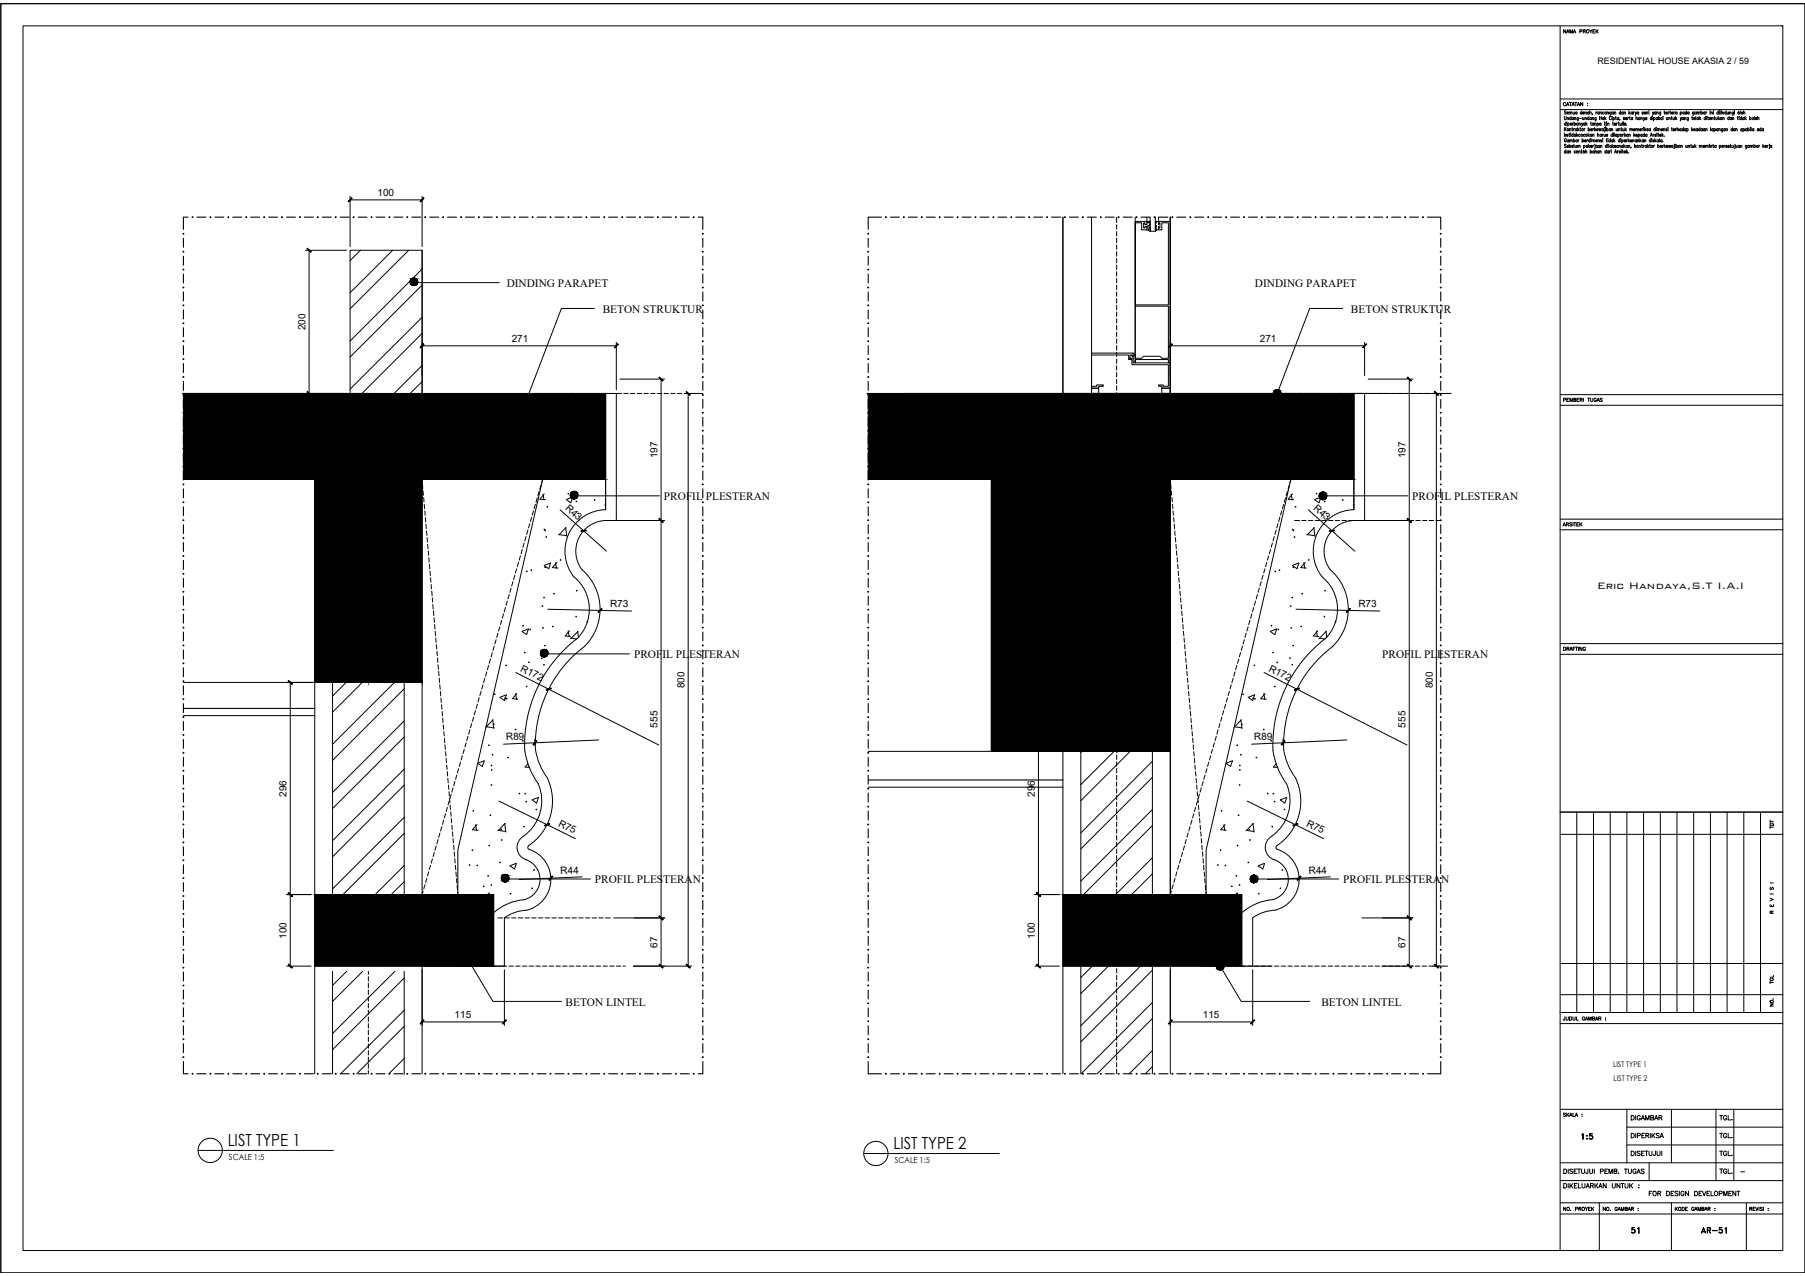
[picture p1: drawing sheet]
<svg xmlns="http://www.w3.org/2000/svg" width="420mm" height="297mm" viewBox="0 0 420 297" stroke-linecap="round" stroke-linejoin="round" font-family="sans-serif">
<defs><g id="words">
<g font-size="4">
<text x="367.2" y="266.3">1:5</text>
<text x="378.9" y="288.2">51</text>
<text x="395.1" y="288.2">AR-51</text>
</g>
<g font-size="3.9">
<text x="53" y="266.7">LIST TYPE 1</text>
<text x="208" y="267.4">LIST TYPE 2</text>
</g>
<text font-size="2.9" x="371.8" y="137.2">Eric Handaya,S.T I.A.I</text>
<g font-size="2.6">
<text x="117.9" y="66.8">DINDING PARAPET</text>
<text x="292.1" y="66.8">DINDING PARAPET</text>
<text x="140.3" y="73">BETON STRUKTUR</text>
<text x="314.5" y="73">BETON STRUKTUR</text>
<text x="154.6" y="116.4">PROFIL PLESTERAN</text>
<text x="328.7" y="116.4">PROFIL PLESTERAN</text>
<text x="147.6" y="153.2">PROFIL PLESTERAN</text>
<text x="321.8" y="153.2">PROFIL PLESTERAN</text>
<text x="138.5" y="205.6">PROFIL PLESTERAN</text>
<text x="312.7" y="205.6">PROFIL PLESTERAN</text>
<text x="131.7" y="234.3">BETON LINTEL</text>
<text x="307.6" y="234.3">BETON LINTEL</text>
<text x="404.3" y="274.1">-</text>
</g>
<g font-size="2.3">
<text x="87.9" y="45.7">100</text>
<text x="71.1" y="76.8" transform="rotate(-90 71.1 76.8)">200</text>
<text x="119.1" y="79.7">271</text>
<text x="293.3" y="79.7">271</text>
<text x="153" y="106.7" transform="rotate(-90 153 106.7)">197</text>
<text x="327.2" y="106.7" transform="rotate(-90 327.2 106.7)">197</text>
<text x="131.4" y="118.5" transform="rotate(42 131.4 118.5)">R43</text>
<text x="305.6" y="118.5" transform="rotate(42 305.6 118.5)">R43</text>
<text x="142" y="141.3" transform="rotate(1 142 141.3)">R73</text>
<text x="316.2" y="141.3" transform="rotate(1 316.2 141.3)">R73</text>
<text x="121" y="156.1" transform="rotate(27 121 156.1)">R172</text>
<text x="159.3" y="160.2" transform="rotate(-90 159.3 160.2)">800</text>
<text x="295.2" y="156.1" transform="rotate(27 295.2 156.1)">R172</text>
<text x="333.5" y="160.2" transform="rotate(-90 333.5 160.2)">800</text>
<text x="117.8" y="172.3" transform="rotate(-3 117.8 172.3)">R89</text>
<text x="153" y="169.4" transform="rotate(-90 153 169.4)">555</text>
<text x="292" y="172.3" transform="rotate(-3 292 172.3)">R89</text>
<text x="327.2" y="169.4" transform="rotate(-90 327.2 169.4)">555</text>
<text x="66.7" y="185.5" transform="rotate(-90 66.7 185.5)">296</text>
<text x="240.9" y="185.5" transform="rotate(-90 240.9 185.5)">296</text>
<text x="129.8" y="192.2" transform="rotate(26 129.8 192.2)">R75</text>
<text x="304" y="192.2" transform="rotate(26 304 192.2)">R75</text>
<text x="130.5" y="203.5" transform="rotate(-3 130.5 203.5)">R44</text>
<text x="304.7" y="203.5" transform="rotate(-3 304.7 203.5)">R44</text>
<text x="66.7" y="218.6" transform="rotate(-90 66.7 218.6)">100</text>
<text x="153" y="220.6" transform="rotate(-90 153 220.6)">67</text>
<text x="240.9" y="218.6" transform="rotate(-90 240.9 218.6)">100</text>
<text x="327.2" y="220.6" transform="rotate(-90 327.2 220.6)">67</text>
<text x="105.8" y="237">115</text>
<text x="280" y="237">115</text>
</g>
<text font-size="2.1" x="371.9" y="14.9">RESIDENTIAL HOUSE AKASIA 2 / 59</text>
<g font-size="1.9">
<text x="53.3" y="270.1">SCALE 1:5</text>
<text x="208.3" y="270.8">SCALE 1:5</text>
</g>
<g font-size="1.8">
<text x="375.5" y="248.4">LIST TYPE 1</text>
<text x="375.6" y="251.7">LIST TYPE 2</text>
</g>
</g></defs>
<!-- layer: XR-KOP A3_MOZART$0$KOP-A1$0$A-GRSKOP -->
<g fill="none" stroke="#000" stroke-width=".23">
<path d="M.2 .9h420v295.4h-420zM5.4 6h409.6v285.1h-409.6zM363.2 6v285.1M420.2 .9h-420v295.4M420.2 .9v295.4M363.2 25.5h51.8M363.2 23h51.8M363.2 91.9h51.8M363.2 94.3h51.8M363.2 120.8h51.8M363.2 123.3h51.8M363.2 149.8h51.8"/>
<path d="M363.2 152.3h51.8M363.2 189h51.8M363.2 194.2h51.8M367 189v46.7M370.9 189v46.7M374.8 189v46.7M378.7 189v46.7M382.6 189v46.7M386.5 189v46.7M390.4 189v46.7M394.3 189v46.7M398.1 189v46.7"/>
<path d="M402 189v46.7M405.9 189v46.7M409.8 189v46.7M363.2 224.3h51.8M363.2 231.5h51.8M363.2 235.7h51.8M363.2 238.3h51.8M363.2 258.2h51.8M378.7 258.2v12.5M389.1 258.2v12.5M399.4 258.2v16.6M403.6 258.2v16.6"/>
<path d="M363.2 280h51.8M363.2 274.8h51.8M363.2 270.7h51.8M372.3 280v11.1M378.7 266.5h36.3M378.7 262.4h36.3M383.9 270.7v4.1M389.1 280v11.1M406.5 280v11.1M363.2 282.6h51.8"/>
</g>
<!-- layer: 0 -->
<g fill="none" stroke="#000" stroke-width=".23">
<path d="M71.1 58.3h9.6M71.9 58.3v33.3M81.5 45.7v11.7M81.5 46.5h16.8M83.9 58.3l-2.4 2.4M91.4 58.3l-9.9 9.8M95.1 58.3l-13.6 13.6M98.3 58.3v33.3v-33.3h-16.8v33.3M98.3 45.7v11.7M96.5 65.8h19.7M98.3 62.6l-16.8 16.8M98.3 73.9l-16.8 16.7"/>
<path d="M98.3 66.4l-16.8 16.7M98.3 77.6l-14 14M138.4 71.8h-7.7l-9.4 24.6M143.5 79.7v11M312.6 71.8h-7.7l-9.5 24.6M317.6 79.7v7.7M98.3 85.1l-6.6 6.5M98.3 88.8l-2.8 2.8M98.3 80.5h45.2M141 91.6v27a9.7 9.7 0 0 0-8.6 5.6 9.7 9.7 0 0 0 1.2 10.2M144.3 88.3h10.4M153.9 88.3v136.6"/>
<path d="M159.3 91.6h3.5M160.2 91.6v133.3M202.1 91.6h120.7M247.4 91.6v-41v41h25v-41v41M272.4 80.5h45.2M315.2 91.6v27.1M317.6 91.6v29.6M318.5 88.3h10.4M328 88.3v136.6M333.5 91.6h3.5M334.3 91.6v133.3M77.4 111.6v97.8"/>
<path d="M126.4 115l.2 1.4M126.7 115l-1 1.2 1.2 .1M130.4 118.7l10.8 9.6M133.3 115.7l-.4 1.3-1.1-.7M133.3 115.7l-1.5 .6M133.8 115.4h19.7M141 117.4l-.2 .1h.2M202.1 111.6h28.7v63.3h41.6v-63.3M272.4 111.6h42.8h-14.7l-19.7 86.3v10.3h-33.4M272.4 111.6v96.6M300.5 115l.3 1.4M300.9 115l-1.1 1.2 1.3 .1"/>
<path d="M304.6 118.7l10.8 9.6M307.5 115.7l-.5 1.3-1-.7M307.5 115.7l-1.5 .6M308 115.4h19.7M315.1 118.6a9.7 9.7 0 0 0-8.5 5.6 9.7 9.7 0 0 0 1.2 10.2M315.2 117.4l-.2 .1h.2M128.1 131.1l-.4 1.3-1-.7M128.2 131l-1.5 .6M129.3 131l.3 1.3M129.6 130.9l-1 1.2 1.3 .1M130 124.4l1.9 .3M131.7 122.8l.2 2"/>
<path d="M131.7 122.8l-1.6 1.7M133.7 134.3a9.6 9.6 0 0 1-.7 15.4 30.7 30.7 0 0 0-10.7 25.9 17.3 17.3 0 0 0 3 6.9 10.1 10.1 0 0 1-3.4 12.1M141 121.2a7.1 7.1 0 0 0-6.4 4.4 7.1 7.1 0 0 0 1.6 7.7 12.2 12.2 0 0 1-.1 17.1M141 121.2h13.7M143.5 121.2v-29.6h-100.8h43v67.3h-12.4v-47.3h-30.6h30.6v138.4M302.3 131.1l-.4 1.3-1.1-.7M302.3 131l-1.4 .6M303.5 131l.2 1.3M303.8 130.9l-1 1.2 1.2 .1M304.2 124.4l1.9 .3M305.8 122.8l.3 2M305.9 122.8l-1.6 1.7"/>
<path d="M307.8 134.3a9.6 9.6 0 0 1-.6 15.4 30.8 30.8 0 0 0-10.7 25.9 17.3 17.3 0 0 0 3 6.9 10.1 10.1 0 0 1-3.9 12.5 3 3 0 0 0 1 5.1 4.8 4.8 0 0 1 3.2 5.3 4.8 4.8 0 0 1-4.5 4.1 12 12 0 0 0-6.2 3M315.2 121.2a7.1 7.1 0 0 0-6.5 4.4 7.1 7.1 0 0 0 1.7 7.7 12.2 12.2 0 0 1-.2 17.1M315.2 121.2h13.7M42.7 158.9h55.6M67.6 158.9v66M80.6 158.9l-3.2 3.1M84.3 158.9l-6.9 6.9M91.8 158.9l-14.4 14.4M94.1 158.9v50.5M120.1 156.6l33.2 16.8M121.5 147l1.5-.6-.4 1.3-1.1-.7M126.8 152.2h19.7"/>
<path d="M127.5 141.8l19.5 .4M132.2 146.9l.3 1.3M132.6 146.8l-1 1.2 1.2 .2M132.8 148.5l1.4 .3M134.5 146.9l.1 1.5M134.6 146.9l-1.7 1.8M136.1 150.5a28.7 28.7 0 0 0-11.5 23.9M240.9 158.9h5.7M241.7 158.9v66M294.2 156.6l33.3 16.8M295.7 147l1.5-.6-.4 1.3-1.1-.7M301.7 141.8l19.5 .4"/>
<path d="M306.4 146.9l.3 1.3M306.7 146.8l-1 1.2 1.3 .2M307 148.5l1.4 .3M308.7 146.9l.1 1.5M308.7 146.9l-1.6 1.8M310.3 150.5a28.7 28.7 0 0 0-11.5 23.9M42.7 166.6h30.6M94.1 167.8l-16.7 16.7M94.1 179l-16.7 16.7M94.1 160.3l-16.7 16.7M94.1 171.6l-16.7 16.6M112.7 177.2l-.4 1.2-1.1-.7"/>
<path d="M112.7 177.1l-1.4 .6M113.1 169.2l1.9 .2M114.7 167.6l.2 2M114.8 167.6l-1.7 1.7M117.9 161.8l-.5 1.3-1-.7M117.9 161.7l-1.5 .6M120 161.5l.2 1.3M120.3 161.4l-1 1.3 1.3 .1M122.9 177.8l-.7 .8 1 .1M123.1 178.5l.1 .2M124.5 172.1v1.5M124.6 174.4a14.8 14.8 0 0 0 2.8 6.7"/>
<path d="M139.3 172.3l-22.1 .9M202.1 174.9h70.3M247.4 174.9v75.1M251.6 174.9v33.3M251.8 174.9l-.2 .3M259.3 174.9l-7.7 7.8M263.1 174.9l-11.5 11.5M268.2 177.2l-16.6 16.7M268.2 174.9v33.3M286.9 177.2l-.5 1.2-1-.7M286.9 177.1l-1.5 .6M287.3 169.2l1.8 .2"/>
<path d="M288.9 167.6l.2 2M288.9 167.6l-1.6 1.7M292 161.8l-.4 1.3-1-.7M292.1 161.7l-1.5 .6M294.2 161.5l.2 1.3M294.5 161.4l-1 1.3 1.2 .1M297.1 177.8l-.7 .8 1 .1M297.3 178.5l.1 .2M298.6 172.1l.1 1.5M298.8 174.4a14.8 14.8 0 0 0 2.8 6.7 12.6 12.6 0 0 1-4.5 15.9v.5l.3 .3M313.5 172.3l-22.1 .9M94.1 190.3l-16.7 16.6"/>
<path d="M94.1 182.8l-16.7 16.7M94.1 194l-15.4 15.4M110.7 192l.2 1.3M111 191.9l-1 1.3 1.3 .1M115.9 193.3l1.9 .3M116.1 186.5l17.8 8.7M117.5 191.7l.2 2M117.6 191.7l-1.7 1.7M121.9 194.6a3 3 0 0 0-1.5 3 3 3 0 0 0 2.1 2.5 4.8 4.8 0 0 1 3.2 5.3 4.8 4.8 0 0 1-4.5 4.1 12 12 0 0 0-6.3 3M123.1 196.9l-.2 .3v.3a7.4 7.4 0 0 1 5.3 8 7.4 7.4 0 0 1-7 6.6l-2 .6-1.8 1M123.9 186.2l1.5-.6-.5 1.4-1-.8M127.4 181.1a12.5 12.5 0 0 1-4.4 15.8"/>
<path d="M202.1 183.2h45.3M268.2 188.5l-16.6 16.6M268.2 199.7l-8.5 8.5M268.2 181l-16.6 16.6M268.2 192.2l-16 16M284.9 192l.2 1.3M285.2 191.9l-1 1.3 1.2 .1M290 193.3l1.9 .3M290.3 186.5l17.8 8.7M291.7 191.7l.2 2M291.7 191.7l-1.6 1.7M297.4 197.7a7.4 7.4 0 0 1 4.9 8.1 7.4 7.4 0 0 1-7 6.3l-1.9 .6-1.8 1"/>
<path d="M298 186.2l1.5-.6-.4 1.4-1.1-.8M66.7 208.2h5.7M73.3 208.2h41.6v16.7h-16.6M94.1 201.5l-8 7.9M94.1 205.2l-4.2 4.2M106.6 208.2v-10.3l19.7-86.3h14.7h-42.7v138.4M113.6 207.9l.1 .3M113.9 207.9l-.3 .3M117.4 213.7v11.2h-2.5M117.7 204.6h19.7M120.2 201l-.4 1.3-1.1-.7M120.2 201l-1.5 .5"/>
<path d="M135.5 204.1l-14.6 .6M142.9 213.7h11.8M240.9 208.2h5.7M268.2 203.4l-4.8 4.8M287.8 207.9l.1 .3M288.1 207.9l-.3 .3M291.6 213.7v11.2M291.9 204.6h19.7M294.4 201l-.5 1.3-1-.7M294.4 201l-1.5 .5M309.7 204.1l-14.7 .6M317 213.7h11.9"/>
<path d="M66.7 224.9h5.7M73.3 224.9h44.1M77.4 226.1v23.9M80.7 226.1l-3.3 3.3M84.4 226.1l-7 7M91.9 226.1l-14.5 14.5M94.1 235.2l-14.8 14.8M94.1 227.7l-16.7 16.7M94.1 238.9l-11.1 11.1M94.1 226.1v24M98.3 237.9h19.1M109.2 223.8l5.5 9.3h16"/>
<path d="M117.4 225.7v13M147.4 224.9h13.6M240.9 224.9h5.7M247.4 224.9h48.6M251.6 224.9v25.1M254.2 224.9l-2.6 2.7M258 224.9l-6.4 6.4M265.5 224.9l-13.9 13.9M268.2 233.3l-16.5 16.7M268.2 225.9l-16.6 16.6M268.2 237.1l-12.8 12.9M268.2 224.9v25.1"/>
<path d="M272.4 224.9v25.1M272.4 237.9h19.2M283.4 223.8l5.5 9.3h16M291.6 225.7v13M321.8 224.9h7.1M333.5 224.9h3.5M94.1 246.4l-3.6 3.6M268.2 244.6l-5.3 5.4M268.2 248.3l-1.6 1.7"/>
<circle cx="96.3" cy="65.6" r=".88"/>
<circle cx="297.3" cy="91.6" r=".88"/>
<circle cx="133.6" cy="115.2" r=".88"/>
<circle cx="307.9" cy="115.4" r=".88"/>
<circle cx="126.7" cy="152" r=".88"/>
<circle cx="117.6" cy="204.4" r=".88"/>
<circle cx="291.9" cy="204.6" r=".88"/>
<circle cx="284" cy="224.9" r=".88"/>
</g>
<g fill="#000" stroke="#000" stroke-width=".23">
<path d="M71.5 57.9l.8 .8 .1-.1zM71.6 57.8l.8 .8-.9-.7z"/>
<path d="M81.9 46.1l-.8 .9 .9-.8zM81.9 46.1l-.8 .9-.1-.1z"/>
<path d="M97.8 46.9l.1 .1 .7-.9zM98.6 46.1l.1 .1-.8 .8z"/>
<path d="M96.3 64.7l.3 .1zM96.1 64.8h.5z"/>
<path d="M96.1 64.8h.7zM96 64.8h.8z"/>
<path d="M96.1 66.4h.5zM96.1 66.4l.3 .1z"/>
<path d="M96 64.8l.9 .1zM95.8 64.9h1.1z"/>
<path d="M96 66.4h.8zM96 66.4h.6z"/>
<path d="M95.8 64.9l1.2 .1zM95.8 64.9l1.2 .1h-1.3z"/>
<path d="M95.8 66.3h1.1zM95.8 66.3l1 .1z"/>
<path d="M95.7 65l1.4 .2-.1-.2zM95.7 65l1.4 .2h-1.5z"/>
<path d="M95.7 66.2h1.3zM95.7 66.2l1.2 .1z"/>
<path d="M95.6 65.2l1.6 .1-.1-.1zM95.6 65.2l1.6 .1h-1.7z"/>
<path d="M95.6 66.1l1.4 .1 .1-.1zM95.6 66.1l1.4 .1h-1.3z"/>
<path d="M95.5 65.3l1.7 .2v-.2zM95.5 65.3l1.7 .2h-1.7z"/>
<path d="M95.5 65.9l1.6 .2 .1-.2zM95.5 65.9l1.6 .2h-1.5z"/>
<path d="M95.5 65.5l1.7 .1v-.1zM95.5 65.5l1.7 .1h-1.7z"/>
<path d="M95.5 65.8l1.7 .1v-.1zM95.5 65.8l1.7 .1h-1.7z"/>
<path d="M95.5 65.6l1.7 .2v-.2zM95.5 65.6l1.7 .2h-1.7z"/>
<path d="M71.6 91.1l-.1 .1 .9 .8zM71.5 91.2l.9 .8h-.1z"/>
<path d="M42.7 91.6l43 20v-20zM42.7 91.6l43 20h-43z"/>
<path d="M98.6 80.1l-.7 .9 .8-.9zM97.8 80.9l.8-.8-.7 .9z"/>
<path d="M85.7 91.6l55.3 20v-20zM85.7 91.6l55.3 20h-55.3z"/>
<path d="M143 80.9l.1 .1 .7-.9zM143.8 80.1h.1l-.8 .9z"/>
<path d="M153.4 87.9l.8 .8 .1-.1zM153.5 87.8l.8 .8-.9-.7z"/>
<path d="M159.7 91.2l.8 .8h.1zM159.8 91.1l.8 .9-.9-.8z"/>
<path d="M202.1 91.6l57.8 20v-20zM202.1 91.6l57.8 20h-57.8z"/>
<path d="M272.8 80.1l-.7 .9 .8-.9zM272 80.9l.8-.8-.7 .9z"/>
<path d="M297.2 90.7h.3zM297.1 90.7h.4z"/>
<path d="M297.1 90.7l.6 .1zM296.9 90.8h.8z"/>
<path d="M297.1 92.4h.4zM297.1 92.4l.3 .1z"/>
<path d="M296.9 90.8l.9 .1zM296.8 90.9h1z"/>
<path d="M296.9 92.4h.8zM296.9 92.4h.6z"/>
<path d="M296.8 90.9l1.1 .1zM296.6 91h1.3z"/>
<path d="M296.8 92.3h1zM296.8 92.3l.9 .1z"/>
<path d="M296.6 91l1.4 .1-.1-.1zM296.6 91l1.4 .1h-1.5z"/>
<path d="M296.6 92.2h1.3zM296.6 92.2l1.2 .1z"/>
<path d="M296.5 91.1l1.6 .2-.1-.2zM296.5 91.1l1.6 .2h-1.6z"/>
<path d="M296.5 92.1l1.4 .1 .1-.1zM296.5 92.1l1.4 .1h-1.3z"/>
<path d="M296.5 91.3l1.7 .1-.1-.1zM296.5 91.3l1.7 .1h-1.8z"/>
<path d="M296.5 91.9l1.5 .2 .1-.2zM296.5 91.9l1.5 .2h-1.5z"/>
<path d="M296.4 91.4l1.8 .2v-.2zM296.4 91.4l1.8 .2h-1.8z"/>
<path d="M296.4 91.6l1.8 .1v-.1zM296.4 91.6l1.8 .1h-1.8z"/>
<path d="M296.4 91.7l1.7 .2 .1-.2zM296.4 91.7l1.7 .2h-1.6z"/>
<path d="M259.9 91.6l55.3 20v-20zM259.9 91.6l55.3 20h-55.3z"/>
<path d="M317.2 80.9l.1 .1 .7-.9zM318 80.1h.1l-.8 .9z"/>
<path d="M327.6 87.9l.8 .8 .1-.1zM327.6 87.9l.1-.1 .8 .8z"/>
<path d="M333.9 91.2l.8 .8h.1zM334 91.1l.8 .9-.9-.8z"/>
<path d="M73.3 111.6l12.4 47.3v-47.3zM73.3 111.6l12.4 47.3h-12.4z"/>
<path d="M85.7 111.6l12.6 47.3v-47.3zM85.7 111.6l12.6 47.3h-12.6z"/>
<path d="M133.6 114.4h.3zM133.4 114.4h.5z"/>
<path d="M133.4 114.4l.6 .1zM133.2 114.5h.8z"/>
<path d="M133.4 116.1h.5zM133.4 116.1h.3z"/>
<path d="M133.2 114.5l1 .1zM133.1 114.6h1.1z"/>
<path d="M133.2 116h.8zM133.2 116l.7 .1z"/>
<path d="M133.1 114.6l1.2 .1zM133 114.7h1.3z"/>
<path d="M133.1 116h1.1zM133.1 116h.9z"/>
<path d="M133 114.7l1.4 .1-.1-.1zM133 114.7l1.4 .1h-1.5z"/>
<path d="M133 115.9h1.3zM133 115.9l1.2 .1z"/>
<path d="M132.9 114.8l1.6 .1-.1-.1zM132.9 114.8l1.6 .1h-1.7z"/>
<path d="M132.9 115.7l1.4 .2 .1-.2zM132.9 115.7l1.4 .2h-1.3z"/>
<path d="M132.8 114.9l1.7 .2v-.2zM132.8 114.9l1.7 .2h-1.7z"/>
<path d="M132.8 115.6l1.6 .1 .1-.1zM132.8 115.6l1.6 .1h-1.5z"/>
<path d="M132.8 115.1l1.7 .2v-.2zM132.8 115.1l1.7 .2h-1.7z"/>
<path d="M132.8 115.4l1.7 .2v-.2zM132.8 115.4l1.7 .2h-1.7z"/>
<path d="M132.8 115.3l1.7 .1v-.1zM132.8 115.3l1.7 .1h-1.7z"/>
<path d="M230.8 111.6l29.1 63.3v-63.3zM230.8 111.6l29.1 63.3h-29.1z"/>
<path d="M259.9 111.6l12.5 63.3v-63.3zM259.9 111.6l12.5 63.3h-12.5z"/>
<path d="M307.9 114.6h.3zM307.7 114.6h.5z"/>
<path d="M307.7 114.6h.7zM307.6 114.6h.8z"/>
<path d="M307.7 116.3h.5zM307.7 116.3h.3z"/>
<path d="M307.6 114.6l.9 .1zM307.4 114.7h1.1z"/>
<path d="M307.6 116.2h.8zM307.6 116.2l.6 .1z"/>
<path d="M307.4 114.7l1.2 .1zM307.3 114.8h1.3z"/>
<path d="M307.4 116.1h1.1zM307.4 116.1l1 .1z"/>
<path d="M307.3 114.8l1.4 .2-.1-.2zM307.3 114.8l1.4 .2h-1.5z"/>
<path d="M307.3 116h1.3zM307.3 116l1.2 .1z"/>
<path d="M307.2 115l1.6 .1-.1-.1zM307.2 115l1.6 .1h-1.7z"/>
<path d="M307.2 115.9l1.4 .1 .1-.1zM307.2 115.9l1.4 .1h-1.3z"/>
<path d="M307.1 115.1l1.7 .2v-.2zM307.1 115.1l1.7 .2h-1.7z"/>
<path d="M307.1 115.7l1.6 .2 .1-.2zM307.1 115.7l1.6 .2h-1.5z"/>
<path d="M307.1 115.3l1.7 .1v-.1zM307.1 115.3l1.7 .1h-1.7z"/>
<path d="M307.1 115.6l1.7 .1v-.1zM307.1 115.6l1.7 .1h-1.7z"/>
<path d="M307.1 115.4l1.7 .2v-.2zM307.1 115.4l1.7 .2h-1.7z"/>
<path d="M135.3 123.5v.1l1.1-.1zM135.3 123.6l1.1-.1v.1z"/>
<path d="M153.5 120.7l-.1 .1 .9 .7zM153.4 120.8l.9 .7-.1 .1z"/>
<path d="M153.4 120.8l.8 .8 .1-.1zM153.5 120.7l.8 .8-.9-.7z"/>
<path d="M309.4 123.5v.1l1.2-.1zM309.4 123.6l1.2-.1v.1z"/>
<path d="M327.6 120.8l.9 .7-.8-.8zM327.6 120.8l.9 .7-.1 .1z"/>
<path d="M327.6 120.8l.8 .8 .1-.1zM327.6 120.8l.1-.1 .8 .8z"/>
<path d="M67.1 158.5l.8 .8 .1-.1zM67.1 158.5l.1-.1 .8 .8z"/>
<path d="M126.6 151.2h.3zM126.4 151.2h.5z"/>
<path d="M126.4 151.2l.7 .1zM126.3 151.3h.8z"/>
<path d="M126.4 152.9h.5zM126.4 152.9h.3z"/>
<path d="M126.3 151.3h.9zM126.2 151.3h1z"/>
<path d="M126.3 152.8h.8zM126.3 152.8l.6 .1z"/>
<path d="M126.2 151.3l1.1 .2zM126 151.5h1.3z"/>
<path d="M126.2 152.7h1zM126.2 152.7l.9 .1z"/>
<path d="M126 151.5l1.4 .1-.1-.1zM126 151.5l1.4 .1h-1.5z"/>
<path d="M126 152.6h1.3zM126 152.6l1.2 .1z"/>
<path d="M125.9 151.6l1.6 .1-.1-.1zM125.9 151.6l1.6 .1h-1.6z"/>
<path d="M125.9 152.5l1.4 .1 .1-.1zM125.9 152.5l1.4 .1h-1.3z"/>
<path d="M125.9 151.7l1.6 .2v-.2zM125.9 151.7l1.6 .2h-1.7z"/>
<path d="M125.9 152.4l1.5 .1 .1-.1zM125.9 152.4l1.5 .1h-1.5z"/>
<path d="M125.8 151.9l1.8 .1-.1-.1zM125.8 151.9l1.8 .1h-1.8z"/>
<path d="M125.8 152.2l1.7 .2v-.2zM125.8 152.2l1.7 .2h-1.6z"/>
<path d="M125.8 152l1.7 .2 .1-.2zM125.8 152l1.7 .2h-1.7z"/>
<path d="M140.1 141.7l-.8 .8 .8-.8zM139.2 142.5l.9-.8-.8 .8z"/>
<path d="M241.3 158.5l.8 .8 .1-.1zM241.3 158.5l.1-.1 .8 .8z"/>
<path d="M314.2 141.7l-.7 .8 .8-.8zM313.4 142.5l.8-.8-.7 .8z"/>
<path d="M124.9 172.5l-.8 .8v.1zM124.9 172.5l-.8 .9z"/>
<path d="M127.1 160.6l.1 .1 1.1-.5zM127.2 160.7l1.1-.5v.1z"/>
<path d="M299 172.5l-.8 .8 .1 .1zM299 172.5h.1l-.8 .9z"/>
<path d="M301.3 160.6l.1 .1 1.1-.5zM301.4 160.7l1.1-.5v.1z"/>
<path d="M126.8 192.2l1.1-.3v-.2zM126.8 192.1l1.1-.4-1.1 .5z"/>
<path d="M301 192.2l1.1-.3v-.2zM300.9 192.1l1.2-.4-1.1 .5z"/>
<path d="M67.2 207.8l-.1 .1 .9 .7zM67.1 207.9l.9 .7-.1 .1z"/>
<path d="M67.1 207.9l.8 .8 .1-.1zM67.2 207.8l.8 .8-.9-.7z"/>
<path d="M73.3 208.2l41.6 16.7v-16.7zM73.3 208.2l41.6 16.7h-41.6z"/>
<path d="M117.5 203.6h.3zM117.3 203.6h.5z"/>
<path d="M117.3 203.6l.7 .1zM117.2 203.7h.8z"/>
<path d="M117.3 205.3h.5zM117.3 205.3h.4z"/>
<path d="M117.2 203.7h.9zM117.1 203.7h1z"/>
<path d="M117.2 205.2h.8zM117.2 205.2l.6 .1z"/>
<path d="M117.1 203.7l1.1 .1zM116.9 203.8h1.3z"/>
<path d="M117.1 205.1h1zM117.1 205.1l.9 .1z"/>
<path d="M116.9 203.8l1.4 .2-.1-.2zM116.9 203.8l1.4 .2h-1.5z"/>
<path d="M116.9 205h1.3zM116.9 205l1.2 .1z"/>
<path d="M116.8 204l1.6 .1-.1-.1zM116.8 204l1.6 .1h-1.6z"/>
<path d="M116.8 204.9l1.4 .1 .1-.1zM116.8 204.9l1.4 .1h-1.3z"/>
<path d="M116.8 204.1l1.6 .2v-.2zM116.8 204.1l1.6 .2h-1.7z"/>
<path d="M116.8 204.8l1.5 .1 .1-.1zM116.8 204.8l1.5 .1h-1.5z"/>
<path d="M116.7 204.3l1.8 .1-.1-.1zM116.7 204.3l1.8 .1h-1.8z"/>
<path d="M116.7 204.6l1.7 .2v-.2zM116.7 204.6l1.7 .2h-1.6z"/>
<path d="M116.7 204.4l1.7 .2 .1-.2zM116.7 204.4l1.7 .2h-1.7z"/>
<path d="M128.6 203.9l-.7 1 .8-.9zM128.6 203.9l-.7 1-.1-.1z"/>
<path d="M153.5 213.2l-.1 .1 .9 .8zM153.4 213.3l.9 .8-.1 .1z"/>
<path d="M153.4 213.3l.8 .9 .1-.1zM153.4 213.3l.1-.1 .8 .9z"/>
<path d="M241.4 207.8l-.1 .1 .9 .7zM241.3 207.9l.9 .7-.1 .1z"/>
<path d="M241.3 207.9l.8 .8 .1-.1zM241.4 207.8l.8 .8-.9-.7z"/>
<path d="M247.4 208.2l41.7 16.7v-16.7zM247.4 208.2l41.7 16.7h-41.7z"/>
<path d="M291.8 203.7l.3 .1zM291.7 203.8h.4z"/>
<path d="M291.7 203.8h.6zM291.5 203.8h.8z"/>
<path d="M291.7 205.5h.4zM291.7 205.5h.3z"/>
<path d="M291.5 203.8l.9 .1zM291.4 203.9h1z"/>
<path d="M291.5 205.4h.8zM291.5 205.4l.6 .1z"/>
<path d="M291.4 203.9l1.2 .1zM291.3 204h1.3z"/>
<path d="M291.4 205.3h1zM291.4 205.3l.9 .1z"/>
<path d="M291.3 204l1.4 .2-.1-.2zM291.3 204l1.4 .2h-1.6z"/>
<path d="M291.3 205.2h1.3zM291.3 205.2l1.1 .1z"/>
<path d="M291.1 204.2l1.6 .1v-.1zM291.1 204.2l1.6 .1h-1.6z"/>
<path d="M291.1 205.1l1.5 .1 .1-.1zM291.1 205.1l1.5 .1h-1.3z"/>
<path d="M291.1 204.3l1.7 .2-.1-.2zM291.1 204.3l1.7 .2h-1.8z"/>
<path d="M291.1 204.9l1.6 .2v-.2zM291.1 204.9l1.6 .2h-1.6z"/>
<path d="M291 204.5l1.8 .1v-.1zM291 204.5l1.8 .1h-1.8z"/>
<path d="M291 204.8l1.7 .1 .1-.1zM291 204.8l1.7 .1h-1.6z"/>
<path d="M291 204.6l1.8 .2v-.2zM291 204.6l1.8 .2h-1.8z"/>
<path d="M302.7 203.9l-.7 1 .8-.9zM302.7 203.9l-.7 1-.1-.1z"/>
<path d="M327.6 213.3l.9 .8-.8-.9zM327.6 213.3l.9 .8-.1 .1z"/>
<path d="M327.6 213.3l.8 .9 .1-.1zM327.6 213.3l.1-.1 .8 .9z"/>
<path d="M67.2 224.5h-.1l.9 .8zM67.1 224.5l.9 .8-.1 .1z"/>
<path d="M98.6 237.4l-.7 1 .8-.9zM98.6 237.4l-.7 1-.1-.1z"/>
<path d="M116.9 238.3l.2 .1 .7-1zM117.8 237.4l.1 .1-.8 .9z"/>
<path d="M153.5 224.5h-.1l.9 .8zM153.4 224.5l.9 .8-.1 .1z"/>
<path d="M159.8 224.5h-.1l.9 .8zM159.7 224.5l.9 .8-.1 .1z"/>
<path d="M241.4 224.5h-.1l.9 .8zM241.3 224.5l.9 .8-.1 .1z"/>
<path d="M272.8 237.4l-.7 1 .8-.9zM272.8 237.4l-.7 1-.1-.1z"/>
<path d="M284 224l.3 .1zM283.8 224.1h.5z"/>
<path d="M283.8 224.1h.6zM283.6 224.1h.8z"/>
<path d="M283.8 225.8h.5zM283.8 225.8h.3z"/>
<path d="M283.6 224.1l1 .1zM283.5 224.2h1.1z"/>
<path d="M283.6 225.7h.8zM283.6 225.7l.7 .1z"/>
<path d="M283.5 224.2l1.2 .1zM283.5 224.2l1.2 .1h-1.3z"/>
<path d="M283.5 225.6h1.1zM283.5 225.6l.9 .1z"/>
<path d="M283.4 224.3l1.4 .1-.1-.1zM283.4 224.3l1.4 .1h-1.5z"/>
<path d="M283.4 225.5h1.3zM283.4 225.5l1.2 .1z"/>
<path d="M283.3 224.4l1.6 .2-.1-.2zM283.3 224.4l1.6 .2h-1.7z"/>
<path d="M283.3 225.4l1.4 .1 .1-.1zM283.3 225.4l1.4 .1h-1.3z"/>
<path d="M283.2 224.6l1.7 .2v-.2zM283.2 224.6l1.7 .2h-1.8z"/>
<path d="M283.2 225.2l1.6 .2 .1-.2zM283.2 225.2l1.6 .2h-1.5z"/>
<path d="M283.1 224.8l1.8 .1v-.1zM283.1 224.8l1.8 .1h-1.8z"/>
<path d="M283.1 224.9l1.8 .2v-.2zM283.1 224.9l1.8 .2h-1.8z"/>
<path d="M283.1 225.1l1.8 .1v-.1zM283.1 225.1l1.8 .1h-1.7z"/>
<path d="M292 237.4l-.9 .9 .1 .1zM292 237.4l.1 .1-.9 .9z"/>
<path d="M327.6 224.5l.9 .8-.8-.8zM327.6 224.5l.9 .8-.1 .1z"/>
<path d="M334 224.5h-.1l.9 .8zM333.9 224.5l.9 .8-.1 .1z"/>
<circle cx="127.4" cy="118" r=".08"/>
<circle cx="132.3" cy="114.9" r=".08"/>
<circle cx="134.2" cy="116.7" r=".08"/>
<circle cx="134.6" cy="119.5" r=".08"/>
<circle cx="138.4" cy="116.4" r=".08"/>
<circle cx="301.6" cy="118" r=".08"/>
<circle cx="306.5" cy="114.9" r=".08"/>
<circle cx="308.3" cy="116.7" r=".08"/>
<circle cx="308.8" cy="119.5" r=".08"/>
<circle cx="312.6" cy="116.4" r=".08"/>
<circle cx="122.6" cy="133" r=".08"/>
<circle cx="123.6" cy="132.7" r=".08"/>
<circle cx="126.6" cy="139.1" r=".08"/>
<circle cx="126.7" cy="123.3" r=".08"/>
<circle cx="126.9" cy="132.1" r=".08"/>
<circle cx="126.9" cy="123.5" r=".08"/>
<circle cx="127.1" cy="125" r=".08"/>
<circle cx="129" cy="138.2" r=".08"/>
<circle cx="130.5" cy="130.3" r=".08"/>
<circle cx="134.3" cy="137.5" r=".08"/>
<circle cx="296.8" cy="133" r=".08"/>
<circle cx="297.8" cy="132.7" r=".08"/>
<circle cx="300.8" cy="139.1" r=".08"/>
<circle cx="300.9" cy="123.3" r=".08"/>
<circle cx="301.1" cy="132.1" r=".08"/>
<circle cx="301.1" cy="123.5" r=".08"/>
<circle cx="301.3" cy="125" r=".08"/>
<circle cx="303.1" cy="138.2" r=".08"/>
<circle cx="304.6" cy="130.3" r=".08"/>
<circle cx="308.4" cy="137.5" r=".08"/>
<circle cx="117.8" cy="154.9" r=".08"/>
<circle cx="121.8" cy="145.7" r=".08"/>
<circle cx="122.1" cy="151.9" r=".08"/>
<circle cx="122.6" cy="159.8" r=".08"/>
<circle cx="123.1" cy="154.2" r=".08"/>
<circle cx="123.4" cy="146.5" r=".08"/>
<circle cx="126.1" cy="153.2" r=".08"/>
<circle cx="126.3" cy="141.1" r=".08"/>
<circle cx="126.4" cy="146.2" r=".08"/>
<circle cx="126.6" cy="154.8" r=".08"/>
<circle cx="126.8" cy="150.3" r=".08"/>
<circle cx="128.7" cy="145.8" r=".08"/>
<circle cx="134.1" cy="143.5" r=".08"/>
<circle cx="136.7" cy="144.8" r=".08"/>
<circle cx="292" cy="154.9" r=".08"/>
<circle cx="295.9" cy="145.7" r=".08"/>
<circle cx="296.3" cy="151.9" r=".08"/>
<circle cx="296.8" cy="159.8" r=".08"/>
<circle cx="297.3" cy="154.2" r=".08"/>
<circle cx="297.6" cy="146.5" r=".08"/>
<circle cx="300.3" cy="153.2" r=".08"/>
<circle cx="300.4" cy="141.1" r=".08"/>
<circle cx="300.5" cy="146.2" r=".08"/>
<circle cx="300.8" cy="154.8" r=".08"/>
<circle cx="301" cy="150.3" r=".08"/>
<circle cx="302.9" cy="145.8" r=".08"/>
<circle cx="308.3" cy="143.5" r=".08"/>
<circle cx="310.9" cy="144.8" r=".08"/>
<circle cx="113.8" cy="173.5" r=".08"/>
<circle cx="114.4" cy="178.2" r=".08"/>
<circle cx="114.4" cy="179.2" r=".08"/>
<circle cx="114.7" cy="175.7" r=".08"/>
<circle cx="114.9" cy="168.6" r=".08"/>
<circle cx="115.2" cy="161.6" r=".08"/>
<circle cx="117.6" cy="162.5" r=".08"/>
<circle cx="117.9" cy="162.7" r=".08"/>
<circle cx="118.3" cy="176.3" r=".08"/>
<circle cx="120" cy="169.8" r=".08"/>
<circle cx="121.7" cy="172.4" r=".08"/>
<circle cx="247.4" cy="174.9" r=".08"/>
<circle cx="288" cy="173.5" r=".08"/>
<circle cx="288.6" cy="178.2" r=".08"/>
<circle cx="288.6" cy="179.2" r=".08"/>
<circle cx="288.8" cy="175.7" r=".08"/>
<circle cx="289.1" cy="168.6" r=".08"/>
<circle cx="289.3" cy="161.6" r=".08"/>
<circle cx="291.7" cy="162.5" r=".08"/>
<circle cx="292.1" cy="162.7" r=".08"/>
<circle cx="292.5" cy="176.3" r=".08"/>
<circle cx="294.2" cy="169.8" r=".08"/>
<circle cx="295.9" cy="172.4" r=".08"/>
<circle cx="110" cy="197.9" r=".08"/>
<circle cx="110.2" cy="188.7" r=".08"/>
<circle cx="113.9" cy="196.8" r=".08"/>
<circle cx="114.1" cy="189.8" r=".08"/>
<circle cx="114.4" cy="182.7" r=".08"/>
<circle cx="116.7" cy="193.1" r=".08"/>
<circle cx="116.8" cy="195.5" r=".08"/>
<circle cx="120.9" cy="184.7" r=".08"/>
<circle cx="122" cy="192.4" r=".08"/>
<circle cx="122.2" cy="184.8" r=".08"/>
<circle cx="122.5" cy="186.6" r=".08"/>
<circle cx="124.8" cy="188.4" r=".08"/>
<circle cx="284.1" cy="197.9" r=".08"/>
<circle cx="284.3" cy="188.7" r=".08"/>
<circle cx="288.1" cy="196.8" r=".08"/>
<circle cx="288.3" cy="189.8" r=".08"/>
<circle cx="288.6" cy="182.7" r=".08"/>
<circle cx="290.8" cy="193.1" r=".08"/>
<circle cx="291" cy="195.5" r=".08"/>
<circle cx="295.1" cy="184.7" r=".08"/>
<circle cx="296.1" cy="192.4" r=".08"/>
<circle cx="296.4" cy="184.8" r=".08"/>
<circle cx="296.7" cy="186.6" r=".08"/>
<circle cx="299" cy="188.4" r=".08"/>
<circle cx="109.3" cy="201.4" r=".08"/>
<circle cx="111.1" cy="201.5" r=".08"/>
<circle cx="112.6" cy="206.3" r=".08"/>
<circle cx="113.6" cy="203.9" r=".08"/>
<circle cx="114.4" cy="206" r=".08"/>
<circle cx="116.4" cy="200.8" r=".08"/>
<circle cx="118.8" cy="208.1" r=".08"/>
<circle cx="123.9" cy="206.8" r=".08"/>
<circle cx="124.3" cy="202.5" r=".08"/>
<circle cx="283.5" cy="201.4" r=".08"/>
<circle cx="285.3" cy="201.5" r=".08"/>
<circle cx="286.7" cy="206.3" r=".08"/>
<circle cx="287.8" cy="203.9" r=".08"/>
<circle cx="288.5" cy="206" r=".08"/>
<circle cx="290.6" cy="200.8" r=".08"/>
<circle cx="293" cy="208.1" r=".08"/>
<circle cx="298" cy="206.8" r=".08"/>
<circle cx="298.5" cy="202.5" r=".08"/>
</g>
<!-- layer: AS -->
<g fill="none" stroke="#000" stroke-width=".23">
<path d="M259.9 50.6v1.2M259.9 52.3v1.1M259.9 53.9v1M259.9 55.4v1.1M259.9 57v1M259.9 58.6v1M259.9 60.1v1.1M259.9 61.7v1M259.9 63.3v1M259.9 64.8v1.1M259.9 66.4v1M259.9 68v1"/>
<path d="M259.9 69.5v1.1M259.9 71.1v1M259.9 72.6v1.1M259.9 74.2v1M259.9 75.8v1M259.9 77.3v1.1M259.9 78.9v1M124.7 91.6h1.2M126.4 91.6h1.1M128 91.6h1.1M129.6 91.6h1M131.1 91.6h1.1"/>
<path d="M132.7 91.6h1M134.3 91.6h1M135.8 91.6h1.1M137.4 91.6h1M138.9 91.6h1.1M140.5 91.6h1M142.1 91.6h1M143.6 91.6h1.1M145.2 91.6h1M146.7 91.6h1.1M148.3 91.6h1.1M149.9 91.6h1"/>
<path d="M151.4 91.6h1.1M153 91.6h1.1M154.6 91.6h1M156.1 91.6h1.1M157.7 91.6h1M159.3 91.6h1M160.8 91.6h1.1M162.4 91.6h1.2M259.9 80.4v1.1M259.9 82v1M259.9 83.6v1M259.9 85.1v1.1"/>
<path d="M259.9 86.7v1M259.9 88.3v1M259.9 89.8v1.1M259.9 91.4v1M259.9 92.9v1.1M259.9 94.5v1.1M259.9 96.1v1M259.9 97.6v1.1M259.9 99.2v1M298.9 91.6h1.2M300.2 91.6h1.5M301.8 91.6h1.4"/>
<path d="M303.3 91.6h1.5M304.9 91.6h1.4M306.5 91.6h1.4M308 91.6h1.5M309.6 91.6h1.4M311.1 91.6h1.5M312.7 91.6h1.5M314.3 91.6h1.4M315.8 91.6h1.5M317.4 91.6h1.5M318.9 91.6h1.5M320.5 91.6h1.5"/>
<path d="M322.1 91.6h1.4M323.6 91.6h1.5M325.2 91.6h1.5M326.7 91.6h1.5M328.3 91.6h1.5M329.9 91.6h1.4M331.4 91.6h1.5M333 91.6h1.5M334.6 91.6h1.4M336.6 91.6h1.2M98.3 111.6v.6M98.3 112.7l.1 1"/>
<path d="M98.5 114.2l.1 1.1M98.6 115.8l.1 1M98.7 117.4l.1 1M98.9 118.9l.1 1.1M124.2 118.9l-.3 1M124.6 117.4l-.3 1M125.1 115.9l-.3 1M125.5 114.4l-.3 1M125.9 112.9l-.3 1M126.3 111.6l-.2 .8M259.9 100.8v1M259.9 102.3v1.1"/>
<path d="M259.9 103.9v1M259.9 105.4v1.1M259.9 107v1M259.9 108.6v1M259.9 110.1v1.1M259.9 111.7v1M259.9 113.2v1.1M259.9 114.8v1.1M259.9 116.4v1M259.9 117.9v1.1M259.9 119.5v1.1M272.4 111.6l.1 .6"/>
<path d="M272.5 112.7l.1 1M272.6 114.2l.1 1.1M272.8 115.8l.1 1M272.9 117.4l.1 1M273.1 118.9v1.1M298.4 118.9l-.3 1M298.8 117.4l-.3 1M299.2 115.9l-.2 1M299.7 114.4l-.3 1M300.1 112.9l-.3 1M300.5 111.6l-.3 .8M99 120.5l.1 1"/>
<path d="M99.1 122l.1 1.1M99.3 123.6l.1 1M99.4 125.1l.1 1.1M99.5 126.7l.1 1M99.7 128.3l.1 1M99.8 129.8l.1 1.1M99.9 131.4l.1 1M100.1 132.9l.1 1.1M100.2 134.5l.1 1M100.4 136v1.1M100.5 137.6l.1 1M100.6 139.2l.1 1"/>
<path d="M118.1 139.9l-.3 1M118.5 138.4l-.3 1M119 136.9l-.3 1M119.4 135.4l-.3 1M119.8 133.9l-.3 1M120.3 132.4l-.3 1M120.7 130.9l-.3 1M121.1 129.4l-.2 1M121.6 127.9l-.3 1M122 126.4l-.3 1M122.4 124.9l-.2 1M122.9 123.4l-.3 1"/>
<path d="M123.3 121.9l-.3 1M123.8 120.4l-.3 1M259.9 121.1v1M259.9 122.6v1.1M259.9 124.2v1M259.9 125.8v1M259.9 127.3v1.1M259.9 128.9v1M259.9 130.4v1.1M259.9 132v1M259.9 133.6v1M259.9 135.1v1.1"/>
<path d="M259.9 136.7v1M259.9 138.3v1M259.9 139.8v1.1M273.2 120.5l.1 1M273.3 122l.1 1.1M273.5 123.6v1M273.6 125.1l.1 1.1M273.7 126.7l.1 1M273.9 128.3v1M274 129.8l.1 1.1M274.1 131.4l.1 1M274.3 132.9v1.1"/>
<path d="M274.4 134.5l.1 1M274.5 136l.1 1.1M274.7 137.6l.1 1M274.8 139.2l.1 1M292.3 139.9l-.3 1M292.7 138.4l-.3 1M293.1 136.9l-.3 1M293.6 135.4l-.3 1M294 133.9l-.3 1M294.4 132.4l-.2 1M294.9 130.9l-.3 1M295.3 129.4l-.3 1"/>
<path d="M295.8 127.9l-.3 1M296.2 126.4l-.3 1M296.6 124.9l-.3 1M297.1 123.4l-.3 1M297.5 121.9l-.3 1M297.9 120.4l-.3 1M301.4 121.2h1.1M303 121.2h1M304.6 121.2h1M306.1 121.2h1.1M307.7 121.2h1M309.2 121.2h1.1"/>
<path d="M310.8 121.2h1.1M312.4 121.2h1M313.9 121.2h1.1M315.5 121.2h1M317.1 121.2h1M318.6 121.2h1.1M320.2 121.2h1M321.8 121.2h1M323.3 121.2h1.1M324.9 121.2h1M326.4 121.2h1.1M328 121.2h1.1"/>
<path d="M329.6 121.2h1M331.1 121.2h1.1M332.7 121.2h1M334.3 121.2h1.1M100.8 140.7v1.1M100.9 142.3l.1 1M101 143.8l.1 1.1M101.2 145.4l.1 1M101.3 146.9l.1 1.1M101.4 148.5l.1 1M101.6 150.1l.1 1M101.7 151.6l.1 1.1"/>
<path d="M101.8 153.2l.1 1M102 154.7l.1 1.1M102.1 156.3l.1 1M102.2 157.8l.1 1.1M102.4 159.4l.1 1M112.4 159.4l-.3 1M112.9 157.9l-.3 1M113.3 156.4l-.3 1M113.7 154.9l-.2 1M114.2 153.4l-.3 1M114.6 151.9l-.3 1M115 150.4l-.3 1"/>
<path d="M115.5 148.9l-.3 1M115.9 147.4l-.3 1M116.4 145.9l-.3 1M116.8 144.4l-.3 1M117.2 142.9l-.3 1M117.7 141.4l-.3 1M259.9 141.4v1M259.9 142.9v1.1M259.9 144.5v1M259.9 146.1v1M259.9 147.6v1.1M259.9 149.2v1"/>
<path d="M259.9 150.8v1M259.9 152.3v1.1M259.9 153.9v1M259.9 155.4v1.1M259.9 157v1.1M259.9 158.6v1M274.9 140.7l.1 1.1M275.1 142.3l.1 1M275.2 143.8l.1 1.1M275.3 145.4l.1 1M275.5 146.9l.1 1.1M275.6 148.5l.1 1"/>
<path d="M275.7 150.1l.1 1M275.9 151.6l.1 1.1M276 153.2l.1 1M276.1 154.7l.1 1.1M276.3 156.3l.1 1M276.4 157.8l.1 1.1M276.5 159.4l.1 1M286.6 159.4l-.3 1M287 157.9l-.3 1M287.5 156.4l-.3 1M287.9 154.9l-.3 1M288.4 153.4l-.3 1"/>
<path d="M288.8 151.9l-.3 1M289.2 150.4l-.3 1M289.6 148.9l-.2 1M290.1 147.4l-.3 1M290.5 145.9l-.3 1M291 144.4l-.3 1M291.4 142.9l-.3 1M291.8 141.4l-.3 1M102.5 161l.1 1M102.6 162.5l.1 1M102.8 164.1l.1 1M102.9 165.6l.1 1.1"/>
<path d="M103 167.2l.1 1M103.2 168.7l.1 1.1M103.3 170.3l.1 1M103.4 171.9l.1 1M103.6 173.4l.1 1M103.7 175l.1 1M103.8 176.5l.1 1.1M104 178.1l.1 1M104.1 179.6l.1 1.1M106.8 178.9l-.3 1M107.2 177.4l-.3 1M107.6 175.9l-.3 1"/>
<path d="M108.1 174.4l-.3 1M108.5 172.9l-.3 1M108.9 171.4l-.3 1M109.4 169.9l-.3 1M109.8 168.4l-.3 1M110.3 166.9l-.3 1M110.7 165.4l-.3 1M111.1 163.9l-.3 1M111.5 162.4l-.2 1M112 160.9l-.3 1M259.9 160.1v1.1M259.9 161.7v1"/>
<path d="M259.9 163.3v1M259.9 164.8v1.1M259.9 166.4v1M259.9 167.9v1.1M259.9 169.5v1M259.9 171.1v1M259.9 172.6v1.1M259.9 174.2v1M259.9 175.8v1M259.9 177.3v1.1M259.9 178.9v1M276.7 161l.1 1"/>
<path d="M276.8 162.5l.1 1M276.9 164.1l.1 1M277.1 165.6l.1 1.1M277.2 167.2l.1 1M277.3 168.7l.1 1.1M277.5 170.3l.1 1M277.6 171.9l.1 1M277.7 173.4l.1 1M277.9 175l.1 1M278 176.5l.1 1.1M278.2 178.1v1M278.3 179.6l.1 1.1"/>
<path d="M280.9 178.9l-.3 1M281.4 177.4l-.3 1M281.8 175.9l-.3 1M282.2 174.4l-.2 1M282.7 172.9l-.3 1M283.1 171.4l-.3 1M283.5 169.9l-.2 1M284 168.4l-.3 1M284.4 166.9l-.3 1M284.9 165.4l-.3 1M285.3 163.9l-.3 1M285.7 162.4l-.3 1"/>
<path d="M286.2 160.9l-.3 1M100.7 199.9l-.3 1M101.1 198.4l-.3 1M101.5 196.9l-.3 1M102 195.4l-.3 1M102.4 193.9l-.3 1M102.8 192.4l-.2 1M103.3 190.9l-.3 1M103.7 189.4l-.3 1M104.1 187.9l-.2 1M104.2 181.2l.1 1M104.4 182.7l.1 1.1"/>
<path d="M104.5 184.3l.1 1M104.6 186.4l-.3 1M104.6 185.9l.1 1M104.8 187.4l.1 1.1M104.9 189l.1 1M105 184.9l-.3 1M105.1 190.5v1.1M105.2 192.1l.1 1M105.3 193.6l.1 1.1M105.5 183.4l-.3 1M105.5 195.2v1M105.6 196.8l.1 1"/>
<path d="M105.7 198.3l.1 1.1M105.9 199.9v1M105.9 181.9l-.3 1M106.3 180.4l-.3 1M259.9 180.5v1M259.9 182v1.1M259.9 183.6v1M259.9 185.1v1.1M259.9 186.7v1M259.9 188.3v1M259.9 189.8v1.1M259.9 191.4v1"/>
<path d="M259.9 192.9v1.1M259.9 194.5v1M259.9 196.1v1M259.9 197.6v1.1M259.9 199.2v1M274.8 199.9l-.2 1M275.3 198.4l-.3 1M275.7 196.9l-.3 1M276.1 195.4l-.3 1M276.6 193.9l-.3 1M277 192.4l-.3 1M277.5 190.9l-.3 1"/>
<path d="M277.9 189.4l-.3 1M278.3 187.9l-.3 1M278.4 181.2l.1 1M278.6 182.7v1.1M278.7 184.3l.1 1M278.8 186.4l-.3 1M278.8 185.9l.1 1M279 187.4v1.1M279.1 189l.1 1M279.2 184.9l-.3 1M279.2 190.5l.1 1.1M279.4 192.1v1"/>
<path d="M279.5 193.6l.1 1.1M279.6 183.4l-.3 1M279.6 195.2l.1 1M279.8 196.8v1M279.9 198.3l.1 1.1M280 199.9l.1 1M280.1 181.9l-.3 1M280.5 180.4l-.3 1M98.5 207.4l-.2 .8M98.9 205.9l-.3 1M99.4 204.4l-.3 1M99.8 202.9l-.3 1"/>
<path d="M100.2 201.4l-.3 1M106 201.4l.1 1.1M106.1 203l.1 1M106.3 204.5v1.1M106.4 206.1l.1 1M106.5 207.7l.1 .5M115.9 213.7h1.1M117.5 213.7h1.1M119.1 213.7h1M120.6 213.7h1.1M122.2 213.7h1M123.8 213.7h1"/>
<path d="M125.3 213.7h1.1M126.9 213.7h1M128.5 213.7h1M130 213.7h1.1M131.6 213.7h1M133.1 213.7h1.1M134.7 213.7h1M136.3 213.7h1M137.8 213.7h1.1M139.4 213.7h1M140.9 213.7h1.1M259.9 200.8v1"/>
<path d="M259.9 202.3v1.1M259.9 203.9v1M259.9 205.5v1M259.9 207v1.2M259.9 219.2v1.1M272.7 207.4l-.3 .8M273.1 205.9l-.3 1M273.5 204.4l-.3 1M274 202.9l-.3 1M274.4 201.4l-.3 1M280.2 201.4v1.1M280.3 203l.1 1"/>
<path d="M280.4 204.5l.1 1.1M280.6 206.1v1M280.7 207.7l.1 .5M85.7 226.1v.7M85.7 227.4v1M85.7 228.9v1.1M85.7 230.5v1M85.7 232v1.1M85.7 233.6v1M85.7 235.2v1M85.7 236.7v1.1M85.7 238.3v1"/>
<path d="M85.7 239.8v1.1M117.4 224.9h.6M118.5 224.9h1M120 224.9h1.1M121.6 224.9h1M123.2 224.9h1M124.7 224.9h1.1M126.3 224.9h1M127.8 224.9h1.1M129.4 224.9h1.1M131 224.9h1M132.5 224.9h1.1"/>
<path d="M134.1 224.9h1M135.7 224.9h1M137.2 224.9h1.1M138.8 224.9h1M140.4 224.9h1M141.9 224.9h1.1M143.5 224.9h1M145 224.9h.6M259.9 220.8v1M259.9 222.3v1.1M259.9 223.9v1M259.9 225.5v1"/>
<path d="M259.9 227v1.1M259.9 228.6v1M259.9 230.2v1M259.9 231.7v1.1M259.9 233.3v1M259.9 234.9v1M259.9 236.4v1.1M259.9 238v1M259.9 239.5v1.1M279.3 224.9h1.2M281 224.9h1.1M282.6 224.9h1"/>
<path d="M284.1 224.9h1.1M285.7 224.9h1M287.3 224.9h1M288.8 224.9h1.1M290.4 224.9h1M292 224.9h1M293.5 224.9h1.1M295.1 224.9h1M296.7 224.9h1M298.2 224.9h1.1M299.8 224.9h1M301.3 224.9h1.1"/>
<path d="M302.9 224.9h1M304.5 224.9h1M306 224.9h1.1M307.6 224.9h1M309.2 224.9h1M310.7 224.9h1.1M312.3 224.9h1M313.8 224.9h1.1M315.4 224.9h1M317 224.9h1M318.5 224.9h1.1M320.1 224.9h1"/>
<path d="M321.6 224.9h1.1M323.2 224.9h1.1M324.8 224.9h1M326.3 224.9h1.1M327.9 224.9h1.1M329.5 224.9h1M331 224.9h1.1M332.6 224.9h1M334.2 224.9h1.2M85.7 241.4v1.1M85.7 243v1M85.7 244.5v1.1"/>
<path d="M85.7 246.1v1M85.7 247.7v1M85.7 249.2v.8M259.9 241.1v1M259.9 242.7v1M259.9 244.2v1.1M259.9 245.8v1M259.9 247.4v1M259.9 248.9v1.1"/>
</g>
<!-- layer: garis tipis -->
<path d="M42.7 164.9h30.6M202.1 181.6h45.3" fill="none" stroke="#000" stroke-width=".25"/>
<!-- layer: Layer5 -->
<g fill="none" stroke="#000" stroke-width=".25">
<path d="M42.7 55.5v2.1M42.7 59.6v2.1M43.8 50.6h-1.1v2.8M45.8 50.6h2.1M50 50.6h2.1M54.2 50.6h2.1M58.4 50.6h2M62.5 50.6h2.1M66.7 50.6h2.1M70.9 50.6h2M75 50.6h2.1M79.2 50.6h2.1"/>
<path d="M83.4 50.6h2M87.5 50.6h2.1M91.7 50.6h2.1M95.9 50.6h2M100 50.6h2.1M104.2 50.6h2.1M108.4 50.6h2M112.5 50.6h2.1M116.7 50.6h2.1M120.9 50.6h2M125 50.6h2.1M129.2 50.6h2.1"/>
<path d="M133.4 50.6h2M137.5 50.6h2.1M141.7 50.6h2.1M145.9 50.6h2M150 50.6h2.1M154.2 50.6h2.1M158.3 50.6h2.1M162.5 50.6h1.1v2.8M163.6 55.5v2.1M163.6 59.6v2.1M202.1 55.5v2.1M202.1 59.6v2.1"/>
<path d="M205.2 50.6h-3.1v2.8M207.3 50.6h2.1M211.4 50.6h2.1M215.6 50.6h2.1M219.8 50.6h2.1M223.9 50.6h2.1M228.1 50.6h2.1M232.3 50.6h2.1M236.5 50.6h2M240.6 50.6h2.1M244.8 50.6h2.1M248.9 50.6h2.1"/>
<path d="M253.1 50.6h2.1M257.3 50.6h2.1M261.5 50.6h2M265.6 50.6h2.1M269.8 50.6h2.1M273.9 50.6h2.1M278.1 50.6h2.1M282.3 50.6h2.1M286.4 50.6h2.1M290.6 50.6h2.1M294.8 50.6h2.1M298.9 50.6h2.1"/>
<path d="M303.1 50.6h2.1M307.3 50.6h2.1M311.4 50.6h2.1M315.6 50.6h2.1M319.8 50.6h2.1M323.9 50.6h2.1M328.1 50.6h2.1M332.3 50.6h3.1v2.8M335.4 55.5v2.1M335.4 59.6v2.1M42.7 63.8v2.1M42.7 68v2"/>
<path d="M42.7 72.1v2.1M42.7 76.3v2.1M163.6 63.8v2.1M163.6 68v2M163.6 72.1v2.1M163.6 76.3v2.1M202.1 63.8v2.1M202.1 68v2M202.1 72.1v2.1M202.1 76.3v2.1M335.4 63.8v2.1M335.4 68v2"/>
<path d="M335.4 72.1v2.1M335.4 76.3v2.1M42.7 80.5v2.1M42.7 84.6v2.1M42.7 88.8v2.1M42.7 93v2M42.7 97.1v2.1M163.6 80.5v2.1M163.6 84.6v2.1M163.6 88.8v2.1M163.6 93v2M163.6 97.1v2.1"/>
<path d="M202.1 80.5v2.1M202.1 84.6v2.1M202.1 88.8v2.1M202.1 93v2M202.1 97.1v2.1M335.4 80.5v2.1M335.4 84.6v2.1M335.4 88.8v2.1M335.4 93v2M335.4 97.1v2.1M42.7 101.3v2.1M42.7 105.5v2.1"/>
<path d="M42.7 109.6v2.1M42.7 113.8v2.1M42.7 118v2M163.6 101.3v2.1M163.6 105.5v2.1M163.6 109.6v2.1M163.6 113.8v2.1M163.6 118v2M202.1 101.3v2.1M202.1 105.5v2.1M202.1 109.6v2.1M202.1 113.8v2.1"/>
<path d="M202.1 118v2M335.4 101.3v2.1M335.4 105.5v2.1M335.4 109.6v2.1M335.4 113.8v2.1M335.4 118v2M42.7 122.1v2.1M42.7 126.3v2.1M42.7 130.5v2.1M42.7 134.6v2.1M42.7 138.8v2.1M163.6 122.1v2.1"/>
<path d="M163.6 126.3v2.1M163.6 130.5v2.1M163.6 134.6v2.1M163.6 138.8v2.1M202.1 122.1v2.1M202.1 126.3v2.1M202.1 130.5v2.1M202.1 134.6v2.1M202.1 138.8v2.1M335.4 122.1v2.1M335.4 126.3v2.1M335.4 130.5v2.1"/>
<path d="M335.4 134.6v2.1M335.4 138.8v2.1M42.7 143v2M42.7 147.1v2.1M42.7 151.3v2.1M42.7 155.5v2.1M42.7 159.6v2.1M163.6 143v2M163.6 147.1v2.1M163.6 151.3v2.1M163.6 155.5v2.1M163.6 159.6v2.1"/>
<path d="M202.1 143v2M202.1 147.1v2.1M202.1 151.3v2.1M202.1 155.5v2.1M202.1 159.6v2.1M335.4 143v2M335.4 147.1v2.1M335.4 151.3v2.1M335.4 155.5v2.1M335.4 159.6v2.1M42.7 163.8v2.1M42.7 168v2"/>
<path d="M42.7 172.1v2.1M42.7 176.3v2.1M163.6 163.8v2.1M163.6 168v2M163.6 172.1v2.1M163.6 176.3v2.1M202.1 163.8v2.1M202.1 168v2M202.1 172.1v2.1M202.1 176.3v2.1M335.4 163.8v2.1M335.4 168v2"/>
<path d="M335.4 172.1v2.1M335.4 176.3v2.1M42.7 180.5v2M42.7 184.6v2.1M42.7 188.8v2.1M42.7 193v2M42.7 197.1v2.1M163.6 180.5v2M163.6 184.6v2.1M163.6 188.8v2.1M163.6 193v2M163.6 197.1v2.1"/>
<path d="M202.1 180.5v2M202.1 184.6v2.1M202.1 188.8v2.1M202.1 193v2M202.1 197.1v2.1M335.4 180.5v2M335.4 184.6v2.1M335.4 188.8v2.1M335.4 193v2M335.4 197.1v2.1M42.7 201.3v2.1M42.7 205.5v2"/>
<path d="M42.7 209.6v2.1M42.7 213.8v2.1M42.7 218v2.1M163.6 201.3v2.1M163.6 205.5v2M163.6 209.6v2.1M163.6 213.8v2.1M163.6 218v2.1M202.1 201.3v2.1M202.1 205.5v2M202.1 209.6v2.1M202.1 213.8v2.1"/>
<path d="M202.1 218v2.1M335.4 201.3v2.1M335.4 205.5v2M335.4 209.6v2.1M335.4 213.8v2.1M335.4 218v2.1M42.7 222.1v2.1M42.7 226.3v2.1M42.7 230.5v2M42.7 234.6v2.1M42.7 238.8v2.1M163.6 222.1v2.1"/>
<path d="M163.6 226.3v2.1M163.6 230.5v2M163.6 234.6v2.1M163.6 238.8v2.1M202.1 222.1v2.1M202.1 226.3v2.1M202.1 230.5v2M202.1 234.6v2.1M202.1 238.8v2.1M335.4 222.1v2.1M335.4 226.3v2.1M335.4 230.5v2"/>
<path d="M335.4 234.6v2.1M335.4 238.8v2.1M42.7 247.1v2.9h1.1M42.7 243v2.1M45.8 250h2.1M50 250h2.1M54.2 250h2.1M58.4 250h2M62.5 250h2.1M66.7 250h2.1M70.9 250h2M75 250h2.1"/>
<path d="M79.2 250h2.1M83.4 250h2M87.5 250h2.1M91.7 250h2.1M95.9 250h2M100 250h2.1M104.2 250h2.1M108.4 250h2M112.5 250h2.1M116.7 250h2.1M120.9 250h2M125 250h2.1"/>
<path d="M129.2 250h2.1M133.4 250h2M137.5 250h2.1M141.7 250h2.1M145.9 250h2M150 250h2.1M154.2 250h2.1M158.3 250h2.1M163.6 247.1v2.9h-1.1M163.6 243v2.1M202.1 247.1v2.9h3.1M202.1 243v2.1"/>
<path d="M207.3 250h2.1M211.4 250h2.1M215.6 250h2.1M219.8 250h2.1M223.9 250h2.1M228.1 250h2.1M232.3 250h2.1M236.5 250h2M240.6 250h2.1M244.8 250h2.1M248.9 250h2.1M253.1 250h2.1"/>
<path d="M257.3 250h2.1M261.5 250h2M265.6 250h2.1M269.8 250h2.1M273.9 250h2.1M278.1 250h2.1M282.3 250h2.1M286.4 250h2.1M290.6 250h2.1M294.8 250h2.1M298.9 250h2.1M303.1 250h2.1"/>
<path d="M307.3 250h2.1M311.4 250h2.1M315.6 250h2.1M319.8 250h2.1M323.9 250h2.1M328.1 250h2.1M335.4 247.1v2.9h-3.1M335.4 243v2.1"/>
</g>
<g fill="#000" stroke="#000" stroke-width=".23">
<circle cx="42.7" cy="58.6" r=".11"/>
<circle cx="42.7" cy="54.4" r=".11"/>
<circle cx="44.8" cy="50.6" r=".11"/>
<circle cx="49" cy="50.6" r=".11"/>
<circle cx="53.1" cy="50.6" r=".11"/>
<circle cx="57.3" cy="50.6" r=".11"/>
<circle cx="61.5" cy="50.6" r=".11"/>
<circle cx="65.6" cy="50.6" r=".11"/>
<circle cx="69.8" cy="50.6" r=".11"/>
<circle cx="74" cy="50.6" r=".11"/>
<circle cx="78.1" cy="50.6" r=".11"/>
<circle cx="82.3" cy="50.6" r=".11"/>
<circle cx="86.5" cy="50.6" r=".11"/>
<circle cx="90.7" cy="50.6" r=".11"/>
<circle cx="94.8" cy="50.6" r=".11"/>
<circle cx="99" cy="50.6" r=".11"/>
<circle cx="103.1" cy="50.6" r=".11"/>
<circle cx="107.3" cy="50.6" r=".11"/>
<circle cx="111.5" cy="50.6" r=".11"/>
<circle cx="115.6" cy="50.6" r=".11"/>
<circle cx="119.8" cy="50.6" r=".11"/>
<circle cx="124" cy="50.6" r=".11"/>
<circle cx="128.1" cy="50.6" r=".11"/>
<circle cx="132.3" cy="50.6" r=".11"/>
<circle cx="136.5" cy="50.6" r=".11"/>
<circle cx="140.6" cy="50.6" r=".11"/>
<circle cx="144.8" cy="50.6" r=".11"/>
<circle cx="149" cy="50.6" r=".11"/>
<circle cx="153.1" cy="50.6" r=".11"/>
<circle cx="157.3" cy="50.6" r=".11"/>
<circle cx="161.5" cy="50.6" r=".11"/>
<circle cx="163.6" cy="58.6" r=".11"/>
<circle cx="163.6" cy="54.4" r=".11"/>
<circle cx="202.1" cy="58.6" r=".11"/>
<circle cx="202.1" cy="54.4" r=".11"/>
<circle cx="206.2" cy="50.6" r=".11"/>
<circle cx="210.4" cy="50.6" r=".11"/>
<circle cx="214.6" cy="50.6" r=".11"/>
<circle cx="218.7" cy="50.6" r=".11"/>
<circle cx="222.9" cy="50.6" r=".11"/>
<circle cx="227.1" cy="50.6" r=".11"/>
<circle cx="231.2" cy="50.6" r=".11"/>
<circle cx="235.4" cy="50.6" r=".11"/>
<circle cx="239.6" cy="50.6" r=".11"/>
<circle cx="243.7" cy="50.6" r=".11"/>
<circle cx="247.9" cy="50.6" r=".11"/>
<circle cx="252.1" cy="50.6" r=".11"/>
<circle cx="256.2" cy="50.6" r=".11"/>
<circle cx="260.4" cy="50.6" r=".11"/>
<circle cx="264.6" cy="50.6" r=".11"/>
<circle cx="268.7" cy="50.6" r=".11"/>
<circle cx="272.9" cy="50.6" r=".11"/>
<circle cx="277.1" cy="50.6" r=".11"/>
<circle cx="281.2" cy="50.6" r=".11"/>
<circle cx="285.4" cy="50.6" r=".11"/>
<circle cx="289.6" cy="50.6" r=".11"/>
<circle cx="293.7" cy="50.6" r=".11"/>
<circle cx="297.9" cy="50.6" r=".11"/>
<circle cx="302.1" cy="50.6" r=".11"/>
<circle cx="306.2" cy="50.6" r=".11"/>
<circle cx="310.4" cy="50.6" r=".11"/>
<circle cx="314.6" cy="50.6" r=".11"/>
<circle cx="318.7" cy="50.6" r=".11"/>
<circle cx="322.9" cy="50.6" r=".11"/>
<circle cx="327.1" cy="50.6" r=".11"/>
<circle cx="331.2" cy="50.6" r=".11"/>
<circle cx="335.4" cy="54.4" r=".11"/>
<circle cx="335.4" cy="58.6" r=".11"/>
<circle cx="42.7" cy="66.9" r=".11"/>
<circle cx="42.7" cy="71.1" r=".11"/>
<circle cx="42.7" cy="75.3" r=".11"/>
<circle cx="42.7" cy="62.8" r=".11"/>
<circle cx="42.7" cy="79.4" r=".11"/>
<circle cx="163.6" cy="66.9" r=".11"/>
<circle cx="163.6" cy="62.8" r=".11"/>
<circle cx="163.6" cy="75.3" r=".11"/>
<circle cx="163.6" cy="79.4" r=".11"/>
<circle cx="163.6" cy="71.1" r=".11"/>
<circle cx="202.1" cy="71.1" r=".11"/>
<circle cx="202.1" cy="79.4" r=".11"/>
<circle cx="202.1" cy="66.9" r=".11"/>
<circle cx="202.1" cy="75.3" r=".11"/>
<circle cx="202.1" cy="62.8" r=".11"/>
<circle cx="335.4" cy="79.4" r=".11"/>
<circle cx="335.4" cy="71.1" r=".11"/>
<circle cx="335.4" cy="62.8" r=".11"/>
<circle cx="335.4" cy="66.9" r=".11"/>
<circle cx="335.4" cy="75.3" r=".11"/>
<circle cx="42.7" cy="96.1" r=".11"/>
<circle cx="42.7" cy="91.9" r=".11"/>
<circle cx="42.7" cy="83.6" r=".11"/>
<circle cx="42.7" cy="87.8" r=".11"/>
<circle cx="163.6" cy="96.1" r=".11"/>
<circle cx="163.6" cy="83.6" r=".11"/>
<circle cx="163.6" cy="91.9" r=".11"/>
<circle cx="163.6" cy="87.8" r=".11"/>
<circle cx="202.1" cy="87.8" r=".11"/>
<circle cx="202.1" cy="83.6" r=".11"/>
<circle cx="202.1" cy="91.9" r=".11"/>
<circle cx="202.1" cy="96.1" r=".11"/>
<circle cx="335.4" cy="87.8" r=".11"/>
<circle cx="335.4" cy="83.6" r=".11"/>
<circle cx="335.4" cy="91.9" r=".11"/>
<circle cx="335.4" cy="96.1" r=".11"/>
<circle cx="42.7" cy="108.6" r=".11"/>
<circle cx="42.7" cy="116.9" r=".11"/>
<circle cx="42.7" cy="112.8" r=".11"/>
<circle cx="42.7" cy="100.3" r=".11"/>
<circle cx="42.7" cy="104.4" r=".11"/>
<circle cx="163.6" cy="100.3" r=".11"/>
<circle cx="163.6" cy="108.6" r=".11"/>
<circle cx="163.6" cy="104.4" r=".11"/>
<circle cx="163.6" cy="112.8" r=".11"/>
<circle cx="163.6" cy="116.9" r=".11"/>
<circle cx="202.1" cy="112.8" r=".11"/>
<circle cx="202.1" cy="108.6" r=".11"/>
<circle cx="202.1" cy="100.3" r=".11"/>
<circle cx="202.1" cy="116.9" r=".11"/>
<circle cx="202.1" cy="104.4" r=".11"/>
<circle cx="335.4" cy="100.3" r=".11"/>
<circle cx="335.4" cy="108.6" r=".11"/>
<circle cx="335.4" cy="112.8" r=".11"/>
<circle cx="335.4" cy="104.4" r=".11"/>
<circle cx="335.4" cy="116.9" r=".11"/>
<circle cx="42.7" cy="137.8" r=".11"/>
<circle cx="42.7" cy="125.3" r=".11"/>
<circle cx="42.7" cy="121.1" r=".11"/>
<circle cx="42.7" cy="129.4" r=".11"/>
<circle cx="42.7" cy="133.6" r=".11"/>
<circle cx="163.6" cy="137.8" r=".11"/>
<circle cx="163.6" cy="129.4" r=".11"/>
<circle cx="163.6" cy="133.6" r=".11"/>
<circle cx="163.6" cy="121.1" r=".11"/>
<circle cx="163.6" cy="125.3" r=".11"/>
<circle cx="202.1" cy="137.8" r=".11"/>
<circle cx="202.1" cy="129.4" r=".11"/>
<circle cx="202.1" cy="133.6" r=".11"/>
<circle cx="202.1" cy="125.3" r=".11"/>
<circle cx="202.1" cy="121.1" r=".11"/>
<circle cx="335.4" cy="133.6" r=".11"/>
<circle cx="335.4" cy="121.1" r=".11"/>
<circle cx="335.4" cy="125.3" r=".11"/>
<circle cx="335.4" cy="129.4" r=".11"/>
<circle cx="335.4" cy="137.8" r=".11"/>
<circle cx="42.7" cy="154.4" r=".11"/>
<circle cx="42.7" cy="150.2" r=".11"/>
<circle cx="42.7" cy="141.9" r=".11"/>
<circle cx="42.7" cy="158.6" r=".11"/>
<circle cx="42.7" cy="146.1" r=".11"/>
<circle cx="163.6" cy="150.2" r=".11"/>
<circle cx="163.6" cy="154.4" r=".11"/>
<circle cx="163.6" cy="141.9" r=".11"/>
<circle cx="163.6" cy="158.6" r=".11"/>
<circle cx="163.6" cy="146.1" r=".11"/>
<circle cx="202.1" cy="146.1" r=".11"/>
<circle cx="202.1" cy="154.4" r=".11"/>
<circle cx="202.1" cy="150.2" r=".11"/>
<circle cx="202.1" cy="141.9" r=".11"/>
<circle cx="202.1" cy="158.6" r=".11"/>
<circle cx="335.4" cy="150.2" r=".11"/>
<circle cx="335.4" cy="154.4" r=".11"/>
<circle cx="335.4" cy="158.6" r=".11"/>
<circle cx="335.4" cy="146.1" r=".11"/>
<circle cx="335.4" cy="141.9" r=".11"/>
<circle cx="42.7" cy="175.2" r=".11"/>
<circle cx="42.7" cy="179.4" r=".11"/>
<circle cx="42.7" cy="171.1" r=".11"/>
<circle cx="42.7" cy="166.9" r=".11"/>
<circle cx="42.7" cy="162.8" r=".11"/>
<circle cx="163.6" cy="175.2" r=".11"/>
<circle cx="163.6" cy="179.4" r=".11"/>
<circle cx="163.6" cy="166.9" r=".11"/>
<circle cx="163.6" cy="162.8" r=".11"/>
<circle cx="163.6" cy="171.1" r=".11"/>
<circle cx="202.1" cy="162.8" r=".11"/>
<circle cx="202.1" cy="171.1" r=".11"/>
<circle cx="202.1" cy="179.4" r=".11"/>
<circle cx="202.1" cy="175.2" r=".11"/>
<circle cx="202.1" cy="166.9" r=".11"/>
<circle cx="335.4" cy="171.1" r=".11"/>
<circle cx="335.4" cy="166.9" r=".11"/>
<circle cx="335.4" cy="162.8" r=".11"/>
<circle cx="335.4" cy="179.4" r=".11"/>
<circle cx="335.4" cy="175.2" r=".11"/>
<circle cx="42.7" cy="183.6" r=".11"/>
<circle cx="42.7" cy="191.9" r=".11"/>
<circle cx="42.7" cy="187.8" r=".11"/>
<circle cx="42.7" cy="196.1" r=".11"/>
<circle cx="163.6" cy="191.9" r=".11"/>
<circle cx="163.6" cy="187.8" r=".11"/>
<circle cx="163.6" cy="196.1" r=".11"/>
<circle cx="163.6" cy="183.6" r=".11"/>
<circle cx="202.1" cy="196.1" r=".11"/>
<circle cx="202.1" cy="183.6" r=".11"/>
<circle cx="202.1" cy="191.9" r=".11"/>
<circle cx="202.1" cy="187.8" r=".11"/>
<circle cx="335.4" cy="183.6" r=".11"/>
<circle cx="335.4" cy="196.1" r=".11"/>
<circle cx="335.4" cy="191.9" r=".11"/>
<circle cx="335.4" cy="187.8" r=".11"/>
<circle cx="42.7" cy="200.3" r=".11"/>
<circle cx="42.7" cy="208.6" r=".11"/>
<circle cx="42.7" cy="204.4" r=".11"/>
<circle cx="42.7" cy="212.8" r=".11"/>
<circle cx="42.7" cy="216.9" r=".11"/>
<circle cx="163.6" cy="212.8" r=".11"/>
<circle cx="163.6" cy="200.3" r=".11"/>
<circle cx="163.6" cy="204.4" r=".11"/>
<circle cx="163.6" cy="208.6" r=".11"/>
<circle cx="163.6" cy="216.9" r=".11"/>
<circle cx="202.1" cy="204.4" r=".11"/>
<circle cx="202.1" cy="212.8" r=".11"/>
<circle cx="202.1" cy="208.6" r=".11"/>
<circle cx="202.1" cy="200.3" r=".11"/>
<circle cx="202.1" cy="216.9" r=".11"/>
<circle cx="335.4" cy="200.3" r=".11"/>
<circle cx="335.4" cy="208.6" r=".11"/>
<circle cx="335.4" cy="204.4" r=".11"/>
<circle cx="335.4" cy="212.8" r=".11"/>
<circle cx="335.4" cy="216.9" r=".11"/>
<circle cx="42.7" cy="229.4" r=".11"/>
<circle cx="42.7" cy="225.3" r=".11"/>
<circle cx="42.7" cy="237.8" r=".11"/>
<circle cx="42.7" cy="233.6" r=".11"/>
<circle cx="42.7" cy="221.1" r=".11"/>
<circle cx="163.6" cy="237.8" r=".11"/>
<circle cx="163.6" cy="221.1" r=".11"/>
<circle cx="163.6" cy="233.6" r=".11"/>
<circle cx="163.6" cy="225.3" r=".11"/>
<circle cx="163.6" cy="229.4" r=".11"/>
<circle cx="202.1" cy="229.4" r=".11"/>
<circle cx="202.1" cy="225.3" r=".11"/>
<circle cx="202.1" cy="237.8" r=".11"/>
<circle cx="202.1" cy="233.6" r=".11"/>
<circle cx="202.1" cy="221.1" r=".11"/>
<circle cx="335.4" cy="221.1" r=".11"/>
<circle cx="335.4" cy="233.6" r=".11"/>
<circle cx="335.4" cy="237.8" r=".11"/>
<circle cx="335.4" cy="225.3" r=".11"/>
<circle cx="335.4" cy="229.4" r=".11"/>
<circle cx="42.7" cy="246.1" r=".11"/>
<circle cx="42.7" cy="241.9" r=".11"/>
<circle cx="44.8" cy="250" r=".11"/>
<circle cx="49" cy="250" r=".11"/>
<circle cx="53.1" cy="250" r=".11"/>
<circle cx="57.3" cy="250" r=".11"/>
<circle cx="61.5" cy="250" r=".11"/>
<circle cx="65.6" cy="250" r=".11"/>
<circle cx="69.8" cy="250" r=".11"/>
<circle cx="74" cy="250" r=".11"/>
<circle cx="78.1" cy="250" r=".11"/>
<circle cx="82.3" cy="250" r=".11"/>
<circle cx="86.5" cy="250" r=".11"/>
<circle cx="90.7" cy="250" r=".11"/>
<circle cx="94.8" cy="250" r=".11"/>
<circle cx="99" cy="250" r=".11"/>
<circle cx="103.1" cy="250" r=".11"/>
<circle cx="107.3" cy="250" r=".11"/>
<circle cx="111.5" cy="250" r=".11"/>
<circle cx="115.6" cy="250" r=".11"/>
<circle cx="119.8" cy="250" r=".11"/>
<circle cx="124" cy="250" r=".11"/>
<circle cx="128.1" cy="250" r=".11"/>
<circle cx="132.3" cy="250" r=".11"/>
<circle cx="136.5" cy="250" r=".11"/>
<circle cx="140.6" cy="250" r=".11"/>
<circle cx="144.8" cy="250" r=".11"/>
<circle cx="149" cy="250" r=".11"/>
<circle cx="153.1" cy="250" r=".11"/>
<circle cx="157.3" cy="250" r=".11"/>
<circle cx="161.5" cy="250" r=".11"/>
<circle cx="163.6" cy="241.9" r=".11"/>
<circle cx="163.6" cy="246.1" r=".11"/>
<circle cx="202.1" cy="241.9" r=".11"/>
<circle cx="202.1" cy="246.1" r=".11"/>
<circle cx="206.2" cy="250" r=".11"/>
<circle cx="210.4" cy="250" r=".11"/>
<circle cx="214.6" cy="250" r=".11"/>
<circle cx="218.7" cy="250" r=".11"/>
<circle cx="222.9" cy="250" r=".11"/>
<circle cx="227.1" cy="250" r=".11"/>
<circle cx="231.2" cy="250" r=".11"/>
<circle cx="235.4" cy="250" r=".11"/>
<circle cx="239.6" cy="250" r=".11"/>
<circle cx="243.7" cy="250" r=".11"/>
<circle cx="247.9" cy="250" r=".11"/>
<circle cx="252.1" cy="250" r=".11"/>
<circle cx="256.2" cy="250" r=".11"/>
<circle cx="260.4" cy="250" r=".11"/>
<circle cx="264.6" cy="250" r=".11"/>
<circle cx="268.7" cy="250" r=".11"/>
<circle cx="272.9" cy="250" r=".11"/>
<circle cx="277.1" cy="250" r=".11"/>
<circle cx="281.2" cy="250" r=".11"/>
<circle cx="285.4" cy="250" r=".11"/>
<circle cx="289.6" cy="250" r=".11"/>
<circle cx="293.7" cy="250" r=".11"/>
<circle cx="297.9" cy="250" r=".11"/>
<circle cx="302.1" cy="250" r=".11"/>
<circle cx="306.2" cy="250" r=".11"/>
<circle cx="310.4" cy="250" r=".11"/>
<circle cx="314.6" cy="250" r=".11"/>
<circle cx="318.7" cy="250" r=".11"/>
<circle cx="322.9" cy="250" r=".11"/>
<circle cx="327.1" cy="250" r=".11"/>
<circle cx="331.2" cy="250" r=".11"/>
<circle cx="335.4" cy="246.1" r=".11"/>
<circle cx="335.4" cy="241.9" r=".11"/>
</g>
<!-- layer: XR-KOP A3_MOZART$0$KOP-A1$0$A-TXTKOP -->
<g fill="none" stroke="#000" stroke-width=".23">
<path d="M364.5 6.9v.8l-.5-.8v.8M364.7 7.7l.3-.8 .3 .8M364.8 7.4h.3M365.4 7.7v-.8l.3 .8 .3-.8v.8M366.2 7.7l.3-.8 .3 .8M366.3 7.4h.4M367.8 7.3l.5-.1v-.2l-.5-.1v.8M368.6 7.3l.4-.1v-.2l-.4-.1v.8M368.8 7.3l.3 .4M370 6.9l.3 .4v.4M370.6 6.9l-.3 .4M370.8 7.3h.3"/>
<path d="M371.3 6.9h-.5v.8h.5M371.5 6.9v.8M371.7 7.2l.3 .5M372 6.9l-.5 .5M364.2 27.1v.7l.1 .1 .2-.1 .1-.7M364.2 29.7v.8M364.2 31v.8M364.3 31.5l.2 .3M364.3 30l.3 .5M364.4 31.2l-.2 .4M364.5 24a.28 .28 0 0 0-.4-.2 .28 .28 0 0 0-.2 .3v.2a.28 .28 0 0 0 .2 .3 .28 .28 0 0 0 .4-.2M364.5 28.8l-.1-.1a.23 .23 0 0 0-.3 .2 .23 .23 0 0 0 .3 .2l.1-.1"/>
<path d="M364.5 35.2h-.1a.23 .23 0 0 0-.3 .2 .23 .23 0 0 0 .3 .2l.1-.1M364.5 28.4v.8M364.5 34.9v.8M364.6 25.9l-.2-.1-.2 .1 .2 .3a.21 .21 0 0 1 .1 .4 .21 .21 0 0 1-.3-.1M364.6 33.7l-.4-.1v.3l.3 .1 .1 .2h-.4M364.6 29.7l-.4 .5M364.6 32.5a.23 .23 0 0 0-.3-.2 .23 .23 0 0 0-.1 .3v.2a.23 .23 0 0 0 .2 .3 .23 .23 0 0 0 .2-.3h-.2M364.6 24.6l.3-.8 .3 .8M364.6 31.5h.4l-.1-.2a.22 .22 0 0 0-.3 .2 .22 .22 0 0 0 .4 .2M364.7 28.4h.1M364.7 24.4h.4M364.7 26.3h.4v-.2a.22 .22 0 0 0-.4 .2 .22 .22 0 0 0 .4 .2"/>
<path d="M364.7 34h.4v-.1a.22 .22 0 0 0-.4 .2 .21 .21 0 0 0 .4 .1M364.7 28.6v.6M364.8 27.5l.3-.1v.5M364.8 27.4v.5M364.9 28.8l.1-.1a.22 .22 0 0 1 .3 .2 .22 .22 0 0 1-.4 .1M364.9 28.6v.8M365.1 35.2h-.1a.23 .23 0 0 0-.3 .2 .23 .23 0 0 0 .3 .2l.1-.1M365.1 35.1v.6M365.1 32.6a.21 .21 0 0 0-.3 0 .21 .21 0 0 0 0 .3 .21 .21 0 0 0 .3 0M365.1 32.5v.5M365.2 31.2h.2M365.3 26.2l.3-.1v.5"/>
<path d="M365.3 31v.6l.1 .2M365.3 33.9a.21 .21 0 0 1 .3 0 .21 .21 0 0 1 0 .3 .21 .21 0 0 1-.3 0M365.3 35.3l.3-.1v.5M365.3 26.1v.5M365.3 33.6v.7M365.3 35.1v.6M365.3 23.8h.5M365.3 30.1l.3-.1 .1 .5M365.3 32.7l.3-.1 .1 .4M365.3 29.9v.6M365.3 32.5v.5M365.5 28.9h.4l-.1-.2a.22 .22 0 0 0-.3 .2 .22 .22 0 0 0 .4 .1"/>
<path d="M365.5 23.8v.8M365.6 26.2l.3-.1v.5M365.6 31h.1M365.6 31.2v.6M365.7 32.7l.3-.1v.4M365.7 27.5a.21 .21 0 0 0-.3 0 .21 .21 0 0 0 0 .3 .21 .21 0 0 0 .3 0M365.7 27.1v.8M365.8 34h.4v-.1a.22 .22 0 0 0-.3 0 .22 .22 0 0 0 0 .3 .22 .22 0 0 0 .3 0M365.9 24.6l.3-.8 .3 .8M365.9 29.9h.2M366 29.7v.6l.1 .2M366 24.4h.4"/>
<path d="M366 28.6v.6M366.2 26.1v.4l.3-.1M366.2 31.4l-.1-.1a.22 .22 0 0 0-.3 .2 .22 .22 0 0 0 .4 .2M366.2 31v.8M366.2 32.6h.1a.22 .22 0 0 1 .3 .2 .22 .22 0 0 1-.4 .1M366.2 32.3v.7M366.3 27.5a.2 .2 0 0 0-.3 0 .2 .2 0 0 0 0 .3 .2 .2 0 0 0 .3 0M366.3 28.6l-.3 .3M366.3 27.4v.5M366.3 29.9v.6M366.4 33.6v.7M366.4 28.8l.1-.1a.22 .22 0 0 1 .3 .2 .22 .22 0 0 1-.4 .1"/>
<path d="M366.4 28.4v.8M366.5 27.5l.3-.1v.5M366.5 26.1v.5M366.5 27.4v.5M366.5 29.9l-.2 .3M366.5 23.8h.6M366.6 33.8v.5l.3-.1M366.8 31.4a.21 .21 0 0 0-.3 0 .21 .21 0 0 0 0 .3 .21 .21 0 0 0 .3 0M366.8 35.2h-.1a.22 .22 0 0 0-.3 .2 .22 .22 0 0 0 .4 .1M366.8 31.2v.6M366.8 23.8v.8M366.9 33.8v.5"/>
<path d="M366.9 31v.8M367.1 30.1l-.1-.1a.22 .22 0 0 0-.3 .2 .22 .22 0 0 0 .4 .2M367.1 29.9v.6M367.1 26.2l-.1-.1a.22 .22 0 0 0-.3 .2 .22 .22 0 0 0 .4 .2M367.1 26.1v.5M367.1 31.5l.2 .3M367.1 32.6a.21 .21 0 0 0-.3 0 .21 .21 0 0 0 0 .3 .21 .21 0 0 0 .3 0M367.1 24.6l.3-.8 .3 .8M367.1 32.5v.5M367.2 34l.3-.1v.4M367.2 33.8v.5M367.2 29.7v.8"/>
<path d="M367.2 31.2l-.3 .4M367.2 24.4h.4M367.3 28.8v-.1a.22 .22 0 0 0-.3 .2 .22 .22 0 0 0 .3 .1M367.3 28.6v.6M367.3 32.5v.5M367.4 30.2l.2 .3M367.4 27.4v.7h-.3M367.4 27.5a.2 .2 0 0 0-.3 0 .2 .2 0 0 0 0 .3 .2 .2 0 0 0 .3 0M367.5 34l.3-.1v.4M367.5 35.3l.3-.1v.5M367.5 35.1v.6M367.5 28.8l.3-.1 .1 .5"/>
<path d="M367.5 28.6v.6M367.5 29.9l-.3 .4M367.6 32.5l-.3 .3M367.6 27.5h.5M367.7 29.9h.3M367.8 31.4l-.1-.1a.22 .22 0 0 0-.3 .2 .22 .22 0 0 0 .4 .2M367.8 29.7v.6l.2 .2M368 35.1h.3M368.1 28.6l.2 .6 .2-.6M368.1 34.9v.6l.2 .2M368.2 26.2l-.1-.1a.22 .22 0 0 0-.3 .2 .22 .22 0 0 0 .4 .2M368.2 25.8v.8"/>
<path d="M368.3 32.6a.21 .21 0 0 1 .3 0 .21 .21 0 0 1 0 .3 .21 .21 0 0 1-.3 0M368.3 32.3v.7M368.3 29.2l-.2 .2M368.4 27.4v.4l.3-.1M368.4 26.3h.4l-.1-.2a.21 .21 0 0 0-.3 .1 .21 .21 0 0 0 .1 .3 .21 .21 0 0 0 .3 0M368.4 23.8v.8l-.5-.8v.8M368.6 33.9a.21 .21 0 0 1 .3 0 .21 .21 0 0 1 0 .3 .21 .21 0 0 1-.3 0M368.6 33.8v.8M368.7 27.4v.5M368.7 29.9v.6M368.9 32.8h.3v-.2a.21 .21 0 0 0-.3 .1 .21 .21 0 0 0 0 .3 .21 .21 0 0 0 .3-.1M368.9 31.4a.21 .21 0 0 0-.3 0 .21 .21 0 0 0 0 .3 .21 .21 0 0 0 .3 0"/>
<path d="M368.9 26.2l.3-.1 .1 .5M368.9 27.5l.3-.1 .1 .5M368.9 28.8v-.1a.23 .23 0 0 0-.3 .2 .23 .23 0 0 0 .3 .2v-.1M368.9 26.1v.5M368.9 27.4v.5M368.9 28.6v.6M369 29.9l-.3 .3M369 35.3l.3-.1 .1 .5M369 34.9v.8M369.1 28.4v.8M369.2 34h.3v-.1a.22 .22 0 0 0-.3 0 .22 .22 0 0 0 0 .3 .22 .22 0 0 0 .3 0M369.3 28.9l.2 .3"/>
<path d="M369.4 32.5v.5M369.4 28.6l-.3 .4M369.5 24.1h.1M369.5 24.6h.1M369.6 32.5l-.2 .3M369.7 31v.8M369.7 30.1v-.1a.22 .22 0 0 1 .3 .2 .22 .22 0 0 1-.3 .2M369.7 29.7v.8M369.7 33.6v.7M369.8 31.5l.2 .3M369.8 34l.2 .3M369.9 26.2a.21 .21 0 0 0-.3 0 .21 .21 0 0 0 0 .3 .21 .21 0 0 0 .3 0"/>
<path d="M369.9 27.5a.21 .21 0 0 0-.3 0 .21 .21 0 0 0 0 .3 .21 .21 0 0 0 .3 0M369.9 26.1v.5M369.9 27.1v.8M370 31.2l-.3 .4M370 33.8l-.3 .4M370.1 26.2l.3-.1v.5M370.1 25.8v.8M370.1 32.6a.22 .22 0 0 0-.3 .2 .22 .22 0 0 0 .3 .1M370.1 32.3v.7M370.2 35.2a.23 .23 0 0 1 .3 .2 .23 .23 0 0 1-.3 .2v-.1M370.2 34.9v.8M370.2 34h.4l-.1-.1a.22 .22 0 0 0-.2 0 .22 .22 0 0 0 0 .3 .22 .22 0 0 0 .3 0"/>
<path d="M370.2 28.6h.2M370.2 30.2h.4l-.1-.2a.22 .22 0 0 0-.3 .2 .22 .22 0 0 0 .4 .2M370.3 28.4v.6l.2 .2M370.3 32.3h.1M370.4 32.5v.5M370.4 27.5a.21 .21 0 0 0-.3 0 .21 .21 0 0 0 0 .3 .21 .21 0 0 0 .3 0M370.4 27.4v.5M370.5 31.4v-.1a.22 .22 0 0 0-.3 .2 .22 .22 0 0 0 .3 .2M370.5 31.2v.6M370.6 32.7l.3-.1v.4M370.6 32.5v.5M370.6 27.5l.3-.1v.5"/>
<path d="M370.6 27.4v.5M370.7 26.5l-.1 .2M370.7 31.4l.3-.1 .1 .5M370.7 31.2v.6M370.8 33.8v.5M370.8 29.9v.6M370.9 32.7l.3-.1v.4M371 28.8l-.1-.1a.22 .22 0 0 0-.3 .2 .22 .22 0 0 0 .4 .1M371 33.8l-.2 .2M371 28.6v.6M371 29.9l-.2 .3M371.1 35.2h-.1a.23 .23 0 0 0-.3 .2 .23 .23 0 0 0 .3 .2l.1-.1"/>
<path d="M371.1 35.1v.6M371.2 29.7v.8M371.2 28.8l.3-.1v.5M371.2 28.6v.6M371.2 33.6h.1M371.3 33.8v.7l-.2 .1M371.3 35.3l.3-.1v.5M371.3 30.2l.2 .3M371.3 34.9v.8M371.5 32.8h.3v-.2a.22 .22 0 0 0-.4 .2 .22 .22 0 0 0 .4 .1M371.5 29.9l-.3 .4M371.5 26.1v.5"/>
<path d="M371.5 27.4v.7h-.2M371.5 27.5a.2 .2 0 0 0-.2 0 .2 .2 0 0 0 0 .3 .2 .2 0 0 0 .2 0M371.7 30.2h.3v-.2a.22 .22 0 0 0-.3 .2 .22 .22 0 0 0 .3 .2M371.7 26.1l-.2 .2M371.8 28.8v-.1a.22 .22 0 0 1 .3 .2 .22 .22 0 0 1-.3 .1M371.8 28.6v.8M371.8 33.9a.21 .21 0 0 0-.3 0 .21 .21 0 0 0 0 .3 .21 .21 0 0 0 .3 0M371.8 33.8v.5M371.8 31.4l.3-.1 .1 .5M371.8 31v.8M372 32.7l.3-.1v.4M372 32.5v.5"/>
<path d="M372.2 29.9l.1 .6 .1-.6 .2 .6 .1-.6M372.2 35.2h-.1a.23 .23 0 0 0-.3 .2 .23 .23 0 0 0 .3 .2l.1-.1M372.2 35.1v.6M372.2 26.2a.21 .21 0 0 0-.3 0 .21 .21 0 0 0 0 .3 .21 .21 0 0 0 .3 0M372.2 26.1v.5M372.3 27.1v.8M372.3 27.5h.4M372.3 33.9a.21 .21 0 0 0-.3 0 .21 .21 0 0 0 0 .3 .21 .21 0 0 0 .3 0M372.3 33.8v.5M372.4 35.3l.3-.1v.5M372.4 35.1v.6M372.4 26.2l.3-.1 .1 .5"/>
<path d="M372.4 26.1v.5M372.6 34l.3-.1v.4M372.6 33.8v.5M372.7 28.8l-.1-.1a.22 .22 0 0 0-.3 .2 .22 .22 0 0 0 .4 .1M372.7 28.6v.6M372.7 27.1v.8M372.8 31.4a.21 .21 0 0 0-.3 0 .21 .21 0 0 0 0 .3 .21 .21 0 0 0 .3 0M372.8 31.2v.6M372.9 32.6h-.3l.3 .3h-.3M373 31.2v.6M373.1 32.3h.1M373.1 32.5v.5"/>
<path d="M373.2 30.1l-.1-.1a.22 .22 0 0 0-.3 .2 .22 .22 0 0 0 .4 .2M373.2 31.2l-.2 .3M373.2 29.9v.6M373.3 27.5a.2 .2 0 0 0-.3 0 .2 .2 0 0 0 0 .3 .2 .2 0 0 0 .3 0M373.3 27.4v.5M373.4 26.2a.21 .21 0 0 0-.3 0 .21 .21 0 0 0 0 .3 .21 .21 0 0 0 .3 0M373.4 31.2v.5l.3-.1M373.4 28.4h.1M373.5 28.6v.6M373.5 27.1v.8M373.5 29.7h.1M373.6 29.9v.7l-.2 .1"/>
<path d="M373.7 27.6l.2 .3M373.7 31.2v.6M373.7 29.7h.1M373.7 29.9v.6M373.8 28.4h.1M373.8 28.6v.7l-.1 .1M373.8 27.4l-.3 .3M373.9 32.5h.2M373.9 26.2l-.1-.1a.22 .22 0 0 0-.3 .2 .22 .22 0 0 0 .4 .2M373.9 35.2h-.1a.23 .23 0 0 0-.3 .2 .23 .23 0 0 0 .3 .2l.1-.1M373.9 26.1v.5M373.9 34.9v.8"/>
<path d="M374 30.1v-.1a.22 .22 0 0 1 .3 .2 .22 .22 0 0 1-.3 .2M374 32.3v.6l.1 .1M374 29.7v.8M374 28.4h.1M374 28.6v.6M374 33.9a.22 .22 0 0 0-.3 .2 .22 .22 0 0 0 .3 .1M374 33.6v.7M374.1 26.2l.3-.1v.5M374.1 26.1v.5M374.2 28.8l.3-.1v.5M374.2 28.6v.6M374.2 31.4l-.2-.1 .2 .4h-.3"/>
<path d="M374.2 33.6h.1M374.3 33.8v.5M374.3 32.3h.1M374.3 32.5v.5M374.5 35.2h-.1a.22 .22 0 0 0-.3 .2 .22 .22 0 0 0 .4 .1M374.5 35.1v.6M374.5 33.6v.7M374.7 35.1v.6M374.9 30.1l-.1-.1a.22 .22 0 0 0-.3 .2 .22 .22 0 0 0 .4 .2M374.9 32.6h-.1a.22 .22 0 0 0-.3 .2 .22 .22 0 0 0 .4 .1M374.9 29.9v.6M374.9 32.3v.7"/>
<path d="M374.9 35.1l-.2 .3M375 26.1v.7h-.2M375 26.2l-.1-.1a.22 .22 0 0 0-.3 .2 .22 .22 0 0 0 .4 .2M375 27.3l-.1-.2a.33 .33 0 0 0-.3 .4 .33 .33 0 0 0 .4 .3v-.1M375.1 30.1l.3-.1v.5M375.1 33.9h-.1a.22 .22 0 0 0-.3 .2 .22 .22 0 0 0 .4 .1M375 34.9h.1M375.1 29.9v.6M375.1 33.8v.5M375.1 35.1v.6M375.2 27.1h.1M375.2 27.4v.5"/>
<path d="M375.3 33.6v.7M375.3 31.4v-.1a.22 .22 0 0 0-.3 .2 .22 .22 0 0 0 .3 .2M375.3 28.6h.2M375.3 31v.8M375.4 34l.2 .3M375.4 28.4v.6l.2 .2M375.4 32.6a.21 .21 0 0 0-.3 0 .21 .21 0 0 0 0 .3 .21 .21 0 0 0 .3 0M375.4 32.5v.5M375.5 27.5v-.1a.22 .22 0 0 1 .3 .2 .22 .22 0 0 1-.3 .2M375.5 27.4v.7M375.6 26.2a.21 .21 0 0 0-.3 0 .21 .21 0 0 0 0 .3 .21 .21 0 0 0 .3 0M375.5 31h.1"/>
<path d="M375.6 26.1v.5M375.6 31.2v.6M375.6 33.8l-.3 .4M375.6 32.3v.7M375.8 28.9h.3l-.1-.2a.22 .22 0 0 0-.3 .2 .22 .22 0 0 0 .4 .1M375.8 32.8l.2 .2M375.8 26.2l.3-.1v.5M375.8 26.1v.5M375.8 31v.8M375.8 35.7l.3-.8 .2 .8M375.9 32.5l-.3 .4M375.9 35.4h.3"/>
<path d="M376 27.4h.2M376.1 27.1v.7l.2 .1M376.1 33.9h-.3l.3 .2v.2l-.3-.1M376.2 29.9v.5l.3-.1M376.3 28.6v.6M376.4 31.4l-.1-.1a.22 .22 0 0 0-.3 .2 .22 .22 0 0 0 .4 .2M376.4 31.2v.6M376.5 35.1v.6M376.5 28.6l-.2 .3M376.5 29.9v.6M376.6 31.4a.21 .21 0 0 1 .3 0 .21 .21 0 0 1 0 .3 .21 .21 0 0 1-.3 0M376.6 31.2v.8"/>
<path d="M376.6 33.9a.22 .22 0 0 0-.3 .2 .22 .22 0 0 0 .3 .1M376.6 33.8v.5M376.7 28.6h.2M376.7 35.1l-.2 .3M376.8 28.4v.6l.1 .2M376.8 30.1l.3-.1v.5M376.8 29.9v.6M376.8 27.5l-.1-.1a.22 .22 0 0 0-.3 .2 .22 .22 0 0 0 .4 .2M376.8 27.4v.5M376.9 34l.2-.1 .1 .4M376.9 33.8v.5M377.1 27.8l-.1 .2"/>
<path d="M377.1 32.6a.21 .21 0 0 0-.3 0 .21 .21 0 0 0 0 .3 .21 .21 0 0 0 .3 0M377.1 32.3v.7M377.1 28.6v.5l.3-.1M377.2 35.2h-.3l.3 .2v.2l-.3-.1M377.3 26.2l-.1-.1a.22 .22 0 0 0-.3 .2 .22 .22 0 0 0 .4 .2M377.3 25.8v.8M377.3 32.3h.1M377.3 32.5v.5M377.3 29.9h.2M377.4 29.7v.6l.1 .2M377.4 34.9h.1M377.4 28.6v.6"/>
<path d="M377.4 35.1v.6M377.5 32.6a.22 .22 0 0 1 .4 .2 .22 .22 0 0 1-.4 .1M377.5 32.5v.8M377.6 35.1h.2M377.7 28.4v.8M377.7 34.9v.6l.1 .2M377.7 31.2v.6M377.7 29.9l.1 .5 .3-.1M377.8 33.9a.21 .21 0 0 0-.3 0 .21 .21 0 0 0 0 .3 .21 .21 0 0 0 .3 0M377.8 33.8v.5M377.8 26.2v-.1a.22 .22 0 0 0-.3 .2 .22 .22 0 0 0 .3 .2M377.8 26.1v.5"/>
<path d="M377.9 28.4h.1M377.9 28.6v.6M378 31.2l-.3 .3M378 33.6v.7M378 26.2l.3-.1 .1 .5M378 35.4h.4l-.1-.2a.22 .22 0 0 0-.3 .2 .22 .22 0 0 0 .4 .1M378 26.1v.5M378.1 32.8h.3v-.2a.22 .22 0 0 0-.3 .2 .22 .22 0 0 0 .3 .1M378.1 29.9v.6M378.1 31v.8M378.1 34l.2 .3M378.2 27.5h-.4l.3 .2v.1h-.3"/>
<path d="M378.2 31.5l.2 .3M378.3 33.8l-.3 .4M378.3 29.7v.8M378.4 27.6h.3v-.2a.22 .22 0 0 0-.3 .1 .22 .22 0 0 0 0 .3 .22 .22 0 0 0 .3 0M378.4 31.2l-.3 .4M378.4 30.2l.2 .3M378.4 28.8h-.3l.3 .1v.2l-.3-.1M378.6 34.9v.8M378.6 29.9l-.3 .4M378.6 32.5v.5M378.7 29.1h.1M378.7 35.4l.2 .3"/>
<path d="M378.8 32.5l-.2 .3M378.8 33.9a.21 .21 0 0 0-.3 0 .21 .21 0 0 0 0 .3 .21 .21 0 0 0 .3 0M378.8 33.8v.5M378.9 35.1l-.3 .4M378.9 27.4v.5M378.9 31.4v-.1a.22 .22 0 0 0-.3 .2 .22 .22 0 0 0 .3 .2M378.9 31.2v.6M379 32.3v.7M379 34l.3-.1 .1 .4M379 33.8v.5M379.1 35.6h.1M379.1 32.8l.2 .2"/>
<path d="M379.1 27.4l-.2 .2M379.2 31.4l.3-.1v.5M379.2 25.8v.8M379.2 31.2v.6M379.3 26.3l.2 .3M379.3 27.4h.2M379.3 32.5l-.3 .4M379.4 27.1v.7l.1 .1M379.4 30.1l.3-.1v.5M379.4 29.9v.6M379.5 26.1l-.3 .3M379.5 32.8h.3v-.2a.22 .22 0 0 0-.3 .2 .22 .22 0 0 0 .3 .1"/>
<path d="M379.7 34.3l-.1 .2M379.7 30.1l.3-.1v.5M380 26.2a.21 .21 0 0 0-.3 0 .21 .21 0 0 0 0 .3 .21 .21 0 0 0 .3 0M380 32.7l.3-.1v.4M380 26.1v.5M380 32.5v.5M380 27.5v-.1a.22 .22 0 0 0-.3 .2 .22 .22 0 0 0 .3 .2M380 27.4v.5M380.2 26.1v.5M380.3 30.2h.3v-.2a.22 .22 0 0 0-.3 .2 .22 .22 0 0 0 .3 .2M380.3 31v.8M380.4 31.5l.2 .3"/>
<path d="M380.5 26.1l-.3 .2M380.5 33.6v.7M380.6 31.2l-.3 .4M380.6 34l.2 .3M380.6 26.1l.2 .5 .2-.5M380.8 33.8l-.3 .4M380.8 30.1l.3-.1v.5M380.8 31.5h.3v-.2a.21 .21 0 0 0-.3 .1 .21 .21 0 0 0 .1 .3 .21 .21 0 0 0 .2 0M380.8 29.9v.6M380.8 26.6l-.2 .2M380.8 27.5l.3-.1v.5M380.8 27.1v.8"/>
<path d="M380.9 32.6a.22 .22 0 0 0-.3 .2 .22 .22 0 0 0 .3 .1M380.9 32.5v.5M381.1 30.1l.3-.1v.5M381.1 32.7l.3-.1 .1 .4M381.1 32.5v.5M381.3 31.4a.21 .21 0 0 1 .3 0 .21 .21 0 0 1 0 .3 .21 .21 0 0 1-.3 0M381.3 31.2v.8M381.4 26.2a.21 .21 0 0 0-.3 0 .21 .21 0 0 0 0 .3 .21 .21 0 0 0 .3 0M381.4 26.1v.5M381.5 34l.3-.1v.4M381.5 33.8v.5M381.7 30.2h.3v-.2a.22 .22 0 0 0-.3 .2 .22 .22 0 0 0 .3 .2"/>
<path d="M381.7 32.3v.7M381.7 27.5a.21 .21 0 0 0-.3 0 .21 .21 0 0 0 0 .3 .21 .21 0 0 0 .3 0M381.7 27.4v.5M381.8 32.8l.2 .2M382 27.5l.2-.1 .1 .5M382 27.4v.5M382 32.5l-.3 .4M382.1 33.8h.2M382.2 33.6v.7h.1M382.2 29.9v.6M382.2 31.4a.21 .21 0 0 0-.3 0 .21 .21 0 0 0 0 .3 .21 .21 0 0 0 .3 0M382.2 31.2v.6"/>
<path d="M382.4 29.9l-.2 .3M382.5 33.8v.5M382.5 26.2l-.3-.1 .3 .4h-.3M382.5 27.4l.2 .5 .2-.5M382.6 32.6h-.1a.22 .22 0 0 0-.3 .2 .22 .22 0 0 0 .4 .1M382.6 32.5v.5M382.6 29.7h.1M382.6 29.9v.6M382.7 26.3h.4l-.1-.2a.21 .21 0 0 0-.2 .1 .21 .21 0 0 0 0 .3 .21 .21 0 0 0 .3 0M382.7 27.9l-.2 .2M382.7 33.8l-.2 .2M382.8 32.7l.3-.1v.4"/>
<path d="M382.8 32.5v.5M382.8 31.4l-.1-.1a.22 .22 0 0 0-.3 .2 .22 .22 0 0 0 .4 .2M382.8 31v.8M382.8 29.7v.8M382.9 30.2l.3 .3M383.1 29.9l-.3 .4M383.2 26.2l.3-.1 .1 .5M383.2 33.9a.21 .21 0 0 0-.3 0 .21 .21 0 0 0 0 .3 .21 .21 0 0 0 .3 0M383.2 26.1v.5M383.2 33.8v.5M383.3 27.5a.2 .2 0 0 0-.3 0 .2 .2 0 0 0 0 .3 .2 .2 0 0 0 .3 0M383.3 27.4v.5"/>
<path d="M383.4 31.4a.21 .21 0 0 0-.3 0 .21 .21 0 0 0 0 .3 .21 .21 0 0 0 .3 0M383.4 31.2v.6M383.5 33.6v.7M383.6 34l.2 .3M383.7 30.1l-.3-.1 .3 .4h-.4M383.8 33.8l-.3 .4M383.8 25.8h.1M383.8 26.1v.5M384 33.8h.2M384 33.6l.1 .7h.1M384.1 31.8l.3-.8 .2 .8M384.2 30.1l-.1-.1a.22 .22 0 0 0-.3 .2 .22 .22 0 0 0 .4 .2"/>
<path d="M384.2 29.9v.6M384.2 31.5h.3M384.3 32.6a.21 .21 0 0 0-.3 0 .21 .21 0 0 0 0 .3 .21 .21 0 0 0 .3 0M384.3 32.3v.7M384.5 27.5a.2 .2 0 0 0-.3 0 .2 .2 0 0 0 0 .3 .2 .2 0 0 0 .3 0M384.5 32.3h.1M384.5 27.1v.8M384.5 32.5v.5M384.6 26.1l.2 .5 .2-.5M384.7 27.1h.1M384.7 27.4v.5M384.8 31.2v.6"/>
<path d="M384.8 26.6l-.2 .2M384.9 27.5a.21 .21 0 0 1 .3 0 .21 .21 0 0 1 0 .3 .21 .21 0 0 1-.3 0M384.9 27.4v.7M384.9 33.8v.5M385 31.2l-.2 .3M385 32.6h-.3l.3 .3h-.3M385.2 33.8l-.3 .2M385.2 32.3v.7M385.3 30.1v-.1a.22 .22 0 0 0-.3 .2 .22 .22 0 0 0 .3 .2M385.3 29.7v.8M385.3 32.8l.2 .2M385.4 26.2a.21 .21 0 0 0-.3 0 .21 .21 0 0 0 0 .3 .21 .21 0 0 0 .3 0"/>
<path d="M385.4 26.1v.5M385.5 31.4l-.3-.1 .3 .4h-.3M385.5 32.5l-.3 .4M385.5 29.7h.1M385.6 29.9v.6M385.6 26.2l.3-.1 .1 .5M385.6 26.1v.5M385.7 31h.1M385.7 31.2v.6M385.8 30.1l.3-.1v.5M385.8 29.9v.6M385.8 27.5a.21 .21 0 0 0-.3 0 .21 .21 0 0 0 0 .3 .21 .21 0 0 0 .3 0"/>
<path d="M385.8 27.4v.5M385.9 33.9a.2 .2 0 0 1 .3 0 .2 .2 0 0 1 0 .3 .2 .2 0 0 1-.3 0M385.9 33.6v.7M385.9 31.2h.2M386 31v.6l.1 .2M386 27.1v.8M386.1 32.6h-.1a.22 .22 0 0 0-.3 .2 .22 .22 0 0 0 .4 .1M386.1 32.5v.5M386.1 30.1l.3-.1v.5M386.1 27.6l.3 .3M386.3 32.3v.7M386.3 31.5h.4v-.2a.22 .22 0 0 0-.4 .2 .22 .22 0 0 0 .4 .2"/>
<path d="M386.3 27.4l-.3 .3M386.4 34h.4v-.1a.22 .22 0 0 0-.3 0 .22 .22 0 0 0 0 .3 .22 .22 0 0 0 .3 0M386.6 26.1v.6l-.3 .1M386.6 26.2a.21 .21 0 0 0-.3 0 .21 .21 0 0 0 0 .3 .21 .21 0 0 0 .3 0M386.7 30.2h.3l-.1-.2a.22 .22 0 0 0-.3 .2 .22 .22 0 0 0 .4 .2M386.9 32.6a.21 .21 0 0 0-.3 0 .21 .21 0 0 0 0 .3 .21 .21 0 0 0 .3 0M386.9 31v.8M386.9 32.5v.5M386.9 27.5a.21 .21 0 0 0-.3 0 .21 .21 0 0 0 0 .3 .21 .21 0 0 0 .3 0M386.9 27.4v.5M387 31.5l.2 .3M387 33.8v.5"/>
<path d="M387.1 33h.1M387.1 27.1h.1M387.1 27.4v.5M387.2 31.2l-.3 .4M387.2 30.1l.3-.1v.5M387.2 29.9v.6M387.2 33.8l-.2 .2M387.3 26.1h.2M387.4 33.6v.7M387.4 31.7h.1M387.4 25.8v.6l.2 .2M387.5 34l.2 .3"/>
<path d="M387.7 33.8l-.3 .4M387.8 26.3h.3v-.2a.21 .21 0 0 0-.3 .1 .21 .21 0 0 0 0 .3 .21 .21 0 0 0 .3 0M387.9 34h.3v-.1a.22 .22 0 0 0-.3 0 .22 .22 0 0 0 0 .3 .22 .22 0 0 0 .3 0M387.9 27.4v.4l.3-.1M388.1 30.1l-.3-.1 .3 .4h-.3M388.2 27.4v.5M388.3 29.7h.1M388.3 26.1v.5M388.3 29.9v.6M388.4 33.8l.1 .5 .1-.5 .1 .5 .2-.5M388.5 27.5l.2-.1 .1 .5M388.5 27.4v.5"/>
<path d="M388.5 26.1l-.2 .2M388.7 26.1h.2M388.7 25.8v.6l.2 .2M389 27.4h.2M389 29.9h.3M389.1 26.3h.3v-.2a.21 .21 0 0 0-.3 .1 .21 .21 0 0 0 .1 .3 .21 .21 0 0 0 .2 0M389.1 27.1v.6l.2 .2M389.1 29.7v.6l.2 .2M389.4 33.9a.21 .21 0 0 0-.3 0 .21 .21 0 0 0 0 .3 .21 .21 0 0 0 .3 0M389.4 33.8v.5M389.4 27.4l.1 .4 .3-.1M389.5 30.2h.3v-.2a.22 .22 0 0 0-.3 .2 .22 .22 0 0 0 .3 .2"/>
<path d="M389.6 26.1v.5M389.7 33.6h.1M389.8 33.8v.7l-.2 .1M389.8 27.4v.5M389.8 26.1l-.2 .2M389.9 33.6h.1M389.9 33.8v.5M390 27.1v.8M390 29.9v.6M390.1 27.6l.2 .3M390.1 33.9a.21 .21 0 0 1 .3 0 .21 .21 0 0 1 0 .3 .21 .21 0 0 1-.3 0M390.1 33.6v.7"/>
<path d="M390.2 29.9l-.2 .3M390.3 27.4l-.3 .3M390.4 26.2l-.1-.1a.22 .22 0 0 0-.3 .2 .22 .22 0 0 0 .4 .2M390.4 26.1v.5M390.4 30.1l.3-.1v.5M390.4 29.7v.8M391.1 33.9a.21 .21 0 0 0-.3 0 .21 .21 0 0 0 0 .3 .21 .21 0 0 0 .3 0M391.1 33.8v.5M391.1 27.4l.2 .5 .2-.5M391.1 26.2a.21 .21 0 0 1 .3 0 .21 .21 0 0 1 0 .3 .21 .21 0 0 1-.3 0M391.1 26.1v.7M391.3 27.9l-.2 .2"/>
<path d="M391.3 34l.3-.1v.4M391.3 33.8v.5M391.3 30.1l-.1-.1a.22 .22 0 0 0-.3 .2 .22 .22 0 0 0 .4 .2M391.3 29.9v.6M391.9 30.1l-.1-.1a.22 .22 0 0 0-.3 .2 .22 .22 0 0 0 .4 .2M391.9 29.7v.8M391.9 27.5a.21 .21 0 0 0-.3 0 .21 .21 0 0 0 0 .3 .21 .21 0 0 0 .3 0M391.9 27.4v.5M392 26.2a.21 .21 0 0 0-.3 0 .21 .21 0 0 0 0 .3 .21 .21 0 0 0 .3 0M392 26.1v.5M392.1 27.5l.3-.1v.5M392.1 27.4v.5"/>
<path d="M392.4 33.8v.5l.3-.1M392.4 30.1v-.1a.22 .22 0 0 0-.3 .2 .22 .22 0 0 0 .3 .2M392.4 29.9v.6M392.6 26.2l-.1-.1a.22 .22 0 0 0-.2 .2 .22 .22 0 0 0 .3 .2M392.6 25.8v.8M392.6 30.1l.1-.1a.22 .22 0 0 1 .3 .2 .22 .22 0 0 1-.4 .2M392.6 29.9v.8M392.7 33.8v.5M393 34l.3-.1v.4M393 33.8v.5M393 27.4v.5l-.3 .2M393 27.5a.21 .21 0 0 0-.3 0 .21 .21 0 0 0 0 .3 .21 .21 0 0 0 .3 0"/>
<path d="M393.2 26.2a.21 .21 0 0 0-.3 0 .21 .21 0 0 0 0 .3 .21 .21 0 0 0 .3 0M393.2 26.1v.5M393.5 33.8h.2M393.6 33.6v.7h.2M393.8 29.7v.8M393.8 27.4h.2M393.9 27.1v.6l.1 .2M393.9 30.2l.2 .3M393.9 33.8l.1 .5 .3-.1M394.1 29.9l-.3 .4M394.2 27.6h.4l-.1-.2a.21 .21 0 0 0-.3 .1 .21 .21 0 0 0 .1 .3 .21 .21 0 0 0 .3 0M394.3 30.2h.3v-.2a.22 .22 0 0 0-.3 .2 .22 .22 0 0 0 .3 .2"/>
<path d="M394.3 33.8v.5M394.3 26.1v.7h-.3M394.3 26.2l-.1-.1a.22 .22 0 0 0-.3 .2 .22 .22 0 0 0 .4 .2M394.5 33.6v.7M394.6 34l.2 .3M394.7 27.1v.8M394.8 33.8l-.3 .4M394.9 26.2a.21 .21 0 0 0-.3 0 .21 .21 0 0 0 0 .3 .21 .21 0 0 0 .3 0M394.9 26.1v.5M395.1 26.2l.3-.1v.5M395.1 26.1v.5M395.2 30.1l-.1-.1a.22 .22 0 0 0-.3 .2 .22 .22 0 0 0 .4 .2"/>
<path d="M395.2 29.9v.6M395.3 27.5v-.1a.22 .22 0 0 0-.3 .2 .22 .22 0 0 0 .3 .2M395.3 27.4v.5M395.4 26.2l.3-.1v.5M395.5 27.5l.3-.1 .1 .5M395.5 27.1v.8M395.6 34l.3-.1v.4M395.6 33.8v.5M395.7 30.1l-.1-.1a.22 .22 0 0 0-.3 .2 .22 .22 0 0 0 .4 .2M395.7 29.7v.8M395.9 34l.3-.1v.4M395.9 26.2a.21 .21 0 0 1 .3 0 .21 .21 0 0 1 0 .3 .21 .21 0 0 1-.3 0"/>
<path d="M395.9 25.8v.8M396.3 30.1l-.1-.1a.22 .22 0 0 0-.3 .2 .22 .22 0 0 0 .4 .2M396.3 29.9v.6M396.5 34h.3v-.1a.22 .22 0 0 0-.3 0 .22 .22 0 0 0 0 .3 .22 .22 0 0 0 .3 0M396.8 30.1v-.1a.22 .22 0 0 0-.3 .2 .22 .22 0 0 0 .3 .2M396.8 29.9v.6M396.9 26.2a.21 .21 0 0 0-.3 0 .21 .21 0 0 0 0 .3 .21 .21 0 0 0 .3 0M396.9 26.1v.5M397 34l.3-.1v.4M397 33.8v.5M397 27.5a.21 .21 0 0 0-.3 0 .21 .21 0 0 0 0 .3 .21 .21 0 0 0 .3 0M397 27.1v.8"/>
<path d="M397 30.1l.3-.1 .1 .5M397 29.9v.6M397.1 26.1v.5M397.2 27.1h.1M397.3 27.4v.5M397.3 26.1l-.2 .2M397.3 34l.3-.1v.4M397.5 27.4h.2M397.6 27.1v.7l.1 .1M397.9 27.6h.3v-.2a.22 .22 0 0 0-.3 .1 .22 .22 0 0 0 0 .3 .22 .22 0 0 0 .3 0M397.9 33.6h.1M397.9 33.8v.5"/>
<path d="M398 25.8h.1M398.1 26.1v.5M398.1 34l.3-.1v.4M398.1 33.8v.5M398.2 29.7v.8M398.3 26.2l.3-.1v.5M398.3 26.1v.5M398.4 27.5l.3-.1v.5M398.4 27.4v.5M398.7 33.8h.2M398.8 30.1l-.1-.1a.22 .22 0 0 0-.3 .2 .22 .22 0 0 0 .4 .2M398.8 33.6v.6l.1 .1"/>
<path d="M398.8 29.9v.6M398.8 25.8h.1M398.9 26.1v.5M399 30.1v-.1a.22 .22 0 0 1 .3 .2 .22 .22 0 0 1-.3 .2M399 27.4h.2M399 29.9v.8M399.1 27.1v.6l.1 .2M399.4 27.4v.4l.3-.1M399.5 33.9a.21 .21 0 0 0-.3 0 .21 .21 0 0 0 0 .3 .21 .21 0 0 0 .3 0M399.5 33.8v.5M399.7 27.4v.5M399.9 30.1l-.1-.1a.22 .22 0 0 0-.3 .2 .22 .22 0 0 0 .4 .2"/>
<path d="M399.9 29.9v.6M399.9 27.1v.8M400 26.2a.21 .21 0 0 0-.3 0 .21 .21 0 0 0 0 .3 .21 .21 0 0 0 .3 0M400 25.8v.8M400.1 27.6l.2 .3M400.1 30.1l.3-.1v.5M400.1 29.9v.6M400.2 25.8h.1M400.2 33.9h.1a.22 .22 0 0 1 .3 .2 .22 .22 0 0 1-.4 .1M400.2 26.1v.5M400.2 33.8v.8M400.2 27.4l-.3 .3"/>
<path d="M400.4 25.8v.8M400.7 25.8h.1M400.7 26.1v.5M400.8 34h.3v-.1a.21 .21 0 0 0-.3 .2 .21 .21 0 0 0 .3 .1M400.8 27.5l-.1-.1a.22 .22 0 0 0-.3 .2 .22 .22 0 0 0 .4 .2M400.8 27.4v.5M400.9 26.2l.3-.1v.5M400.9 26.1v.5M401 27.5l.3-.1v.5M401 29.9v.8h-.3M401 30.1v-.1a.22 .22 0 0 0-.3 .2 .22 .22 0 0 0 .3 .2M401 27.4v.5"/>
<path d="M401.3 33.8v.5M401.6 33.8l-.3 .2M401.6 30.1l-.1-.1a.22 .22 0 0 0-.3 .2 .22 .22 0 0 0 .4 .2M401.6 29.9v.6M401.8 30.1l.3-.1v.5M401.8 29.9v.6M401.8 26.2v-.1a.22 .22 0 0 0-.3 .2 .22 .22 0 0 0 .3 .2M401.8 25.8v.8M402 26.1l.1 .4 .3-.1M402 33.9h-.3l.3 .2v.2l-.3-.1M402.2 34h.3v-.1a.21 .21 0 0 0-.3 .2 .21 .21 0 0 0 .3 .1M402.4 26.1v.5"/>
<path d="M402.5 27.5a.21 .21 0 0 0-.3 0 .21 .21 0 0 0 0 .3 .21 .21 0 0 0 .3 0M402.5 27.1v.8M402.6 26.2l.3-.1v.5M402.6 26.1v.5M402.7 33.8h.2M402.8 33.6v.7h.2M403.1 27.5a.21 .21 0 0 0-.3 0 .21 .21 0 0 0 0 .3 .21 .21 0 0 0 .3 0M403.1 27.4v.5M403.1 33.8l.1 .5 .3-.1M403.3 27.5l.3-.1v.5M403.3 30.1l-.1-.1a.22 .22 0 0 0-.3 .2 .22 .22 0 0 0 .4 .2M403.3 27.4v.5"/>
<path d="M403.3 29.7v.8M403.5 33.8v.5M403.5 26.1v.7h-.3M403.5 26.2l-.1-.1a.22 .22 0 0 0-.3 .2 .22 .22 0 0 0 .4 .2M403.7 25.8h.1M403.7 26.1v.5M403.8 30.1v-.1a.22 .22 0 0 0-.3 .2 .22 .22 0 0 0 .3 .2M403.8 29.9v.6M403.8 33.6h.1M403.9 33.8v.7l-.2 .1M404 33.8v.5l.3-.1M404 30.1l.3-.1 .1 .5"/>
<path d="M404 29.9v.6M404.3 33.8v.5M404.4 27.4h.2M404.5 27.1v.6l.1 .2M404.8 27.1h.1M404.8 27.4v.5M404.9 33.9a.2 .2 0 0 0-.3 0 .2 .2 0 0 0 0 .3 .2 .2 0 0 0 .3 0M404.9 33.8v.5M405.1 25.8v.8M405.1 34l.3-.1 .1 .4M405.1 33.8v.5M405.3 26.3h.4l-.1-.2a.21 .21 0 0 0-.3 .2 .22 .22 0 0 0 .4 .2"/>
<path d="M405.4 27.5a.21 .21 0 0 0-.3 0 .21 .21 0 0 0 0 .3 .21 .21 0 0 0 .3 0M405.4 27.1v.8M405.5 30.1v-.1a.22 .22 0 0 0-.3 .2 .22 .22 0 0 0 .3 .2M405.5 29.9v.6M405.7 30.1l.1-.1a.22 .22 0 0 1 .3 .2 .22 .22 0 0 1-.4 .2M405.7 29.9v.8M405.8 26.2l.3-.1 .1 .5M405.8 25.8v.8M406 27.5a.2 .2 0 0 0-.3 0 .2 .2 0 0 0 0 .3 .2 .2 0 0 0 .3 0M406 27.4v.5M406.2 27.1v.8M406.3 27.6l.2 .3"/>
<path d="M406.5 27.4l-.3 .3M406.6 33.8v.7l-.2 .1M406.6 33.9a.21 .21 0 0 0-.3 0 .21 .21 0 0 0 0 .3 .21 .21 0 0 0 .3 0M406.7 30.1l-.1-.1a.22 .22 0 0 0-.3 .2 .22 .22 0 0 0 .4 .2M406.7 29.9v.6M406.8 30.1l.1-.1a.22 .22 0 0 1 .3 .2 .22 .22 0 0 1-.4 .2M406.8 29.7v.8M407.2 33.9a.21 .21 0 0 0-.3 0 .21 .21 0 0 0 0 .3 .21 .21 0 0 0 .3 0M407.2 33.8v.5M407.2 27.5a.2 .2 0 0 1 .3 0 .2 .2 0 0 1 0 .3 .2 .2 0 0 1-.3 0M407.2 27.1v.8M407.4 34l.3-.1v.4"/>
<path d="M407.4 33.8v.5M407.4 29.7h.1M407.4 29.9v.6M407.6 29.7v.8M407.7 34l.3-.1v.4M408.2 30.1v-.1a.22 .22 0 0 0-.3 .2 .22 .22 0 0 0 .3 .2M408.2 29.9v.6M408.3 33.9a.2 .2 0 0 1 .3 0 .2 .2 0 0 1 0 .3 .2 .2 0 0 1-.3 0M408.3 33.6v.7M408.4 27.1v.8M408.6 27.6h.4l-.1-.2a.21 .21 0 0 0-.3 .1 .21 .21 0 0 0 .1 .3 .21 .21 0 0 0 .3 0M409.1 27.5l.3-.1 .1 .5"/>
<path d="M409.1 27.1v.8M409.2 33.9h-.1a.22 .22 0 0 0-.3 .2 .22 .22 0 0 0 .4 .1M409.2 33.8v.5M409.4 30.1l-.1-.1a.22 .22 0 0 0-.3 .2 .22 .22 0 0 0 .4 .2M409.4 29.9v.6M409.4 33.8v.5M409.6 33.8l-.2 .2M409.9 30.1v-.1a.22 .22 0 0 0-.3 .2 .22 .22 0 0 0 .3 .2M409.9 29.7v.8M410.3 33.6v.7M410.5 34l.2 .3M410.5 30.1l-.1-.1a.22 .22 0 0 0-.3 .2 .22 .22 0 0 0 .4 .2"/>
<path d="M410.5 29.9v.6M410.6 33.8l-.3 .4M410.8 34h.4v-.1a.22 .22 0 0 0-.3 0 .22 .22 0 0 0 0 .3 .22 .22 0 0 0 .3 0M411.4 33.8v.5M411.6 33.8l-.2 .2M411.9 33.6h.1M411.9 33.8v.7l-.1 .1M412.4 33.9a.2 .2 0 0 0-.3 0 .2 .2 0 0 0 0 .3 .2 .2 0 0 0 .3 0M412.4 33.8v.5M364 93.1h.4v-.3l-.4-.1v.8M364.7 93.1h.3M365.2 92.7h-.5v.8h.5"/>
<path d="M365.4 93.5v-.8l.3 .8 .3-.8v.8M366.3 93.1l.5-.1v-.2l-.5-.1v.8l.5-.1v-.2l-.2-.1M367.1 93.1h.3M367.6 92.7h-.5v.8h.5M367.8 93.1l.5-.1v-.2l-.5-.1v.8M368.1 93.1l.2 .4M368.6 92.7v.8M369.5 92.7h.6M369.8 92.7v.8M370.2 92.7v.5l.3 .3 .3-.3v-.5M371.6 92.9a.28 .28 0 0 0-.3-.2 .28 .28 0 0 0-.3 .3v.2a.28 .28 0 0 0 .3 .3 .28 .28 0 0 0 .3-.3h-.2M371.7 93.5l.3-.8 .3 .8"/>
<path d="M371.8 93.2h.4M373 92.8h-.5l.5 .4-.1 .2h-.4M363.8 122.5l.3-.8 .3 .8M364 122.2h.3M364.6 122.1l.5-.1v-.2l-.5-.1v.8M364.9 122.1l.2 .4M365.9 121.8h-.5l.5 .4-.2 .3-.3-.1M366.1 121.7v.8M366.3 121.7h.5M366.6 121.7v.8M367 122.1h.3M367.5 121.7h-.5v.8h.5"/>
<path d="M367.7 121.7v.8M367.9 122l.4 .5M368.3 121.7l-.6 .5M364 150.7a.43 .43 0 0 1 .4 .1 .43 .43 0 0 1 0 .5l-.4 .1zM364.7 151h.5l.1-.2-.6-.1v.7M365 151l.3 .4M365.4 151.4l.3-.7 .3 .7M365.5 151.2h.4M366.2 151h.3M366.6 150.7h-.4v.7M366.7 150.7h.5M367 150.7v.7"/>
<path d="M367.4 150.7v.7M368.3 150.7v.7l-.6-.7v.7M369.1 150.8a.28 .28 0 0 0-.4-.2 .28 .28 0 0 0-.2 .3v.2a.28 .28 0 0 0 .3 .3 .28 .28 0 0 0 .3-.3h-.2M412 192.6h.8M412 190.9v.6M412 192.3v.5M412 191.2h.8M412.1 191.8a.44 .44 0 0 1 .7 .1v.2h-.8zM412 210.6v.4h.8v-.4M412 209.1l.8 .3-.8 .3M412 208.1h.8M412 205.5h.8"/>
<path d="M412.1 206.6v.5l.4-.5h.3l-.1 .5M412.4 212.6l-.1-.5h-.2l-.1 .5h.8M412.4 210.7v.3M412.8 212.1l-.4 .3M364.3 236.7l-.1 .7-.2 .1-.1-.3M364.6 236.7v.7l.2 .1 .3-.2v-.6M365.4 236.7h.2a.41 .41 0 0 1 .3 .4 .41 .41 0 0 1-.3 .4h-.2zM366.1 236.7v.6l.3 .2 .2-.1v-.7M366.9 236.7v.8h.5M368.9 236.9a.28 .28 0 0 0-.4-.2 .28 .28 0 0 0-.2 .3v.2a.28 .28 0 0 0 .3 .3 .28 .28 0 0 0 .3-.3h-.2M369 237.5l.3-.8 .3 .8M369.1 237.2h.4"/>
<path d="M369.8 237.5v-.8l.3 .8 .3-.8v.8M370.7 237.1h.4l.1-.2-.5-.2v.8l.5-.1-.2-.3M371.4 237.5l.3-.8 .2 .8M371.5 237.2h.3M372.1 237.1h.5l.1-.2-.6-.2v.8M372.4 237.1l.3 .4M373.7 237h.1M373.7 237.4h.1M412 233.7h.8l-.8 .5h.8M412 228.4v.6M412 228.7h.8M412.2 227.7a.31 .31 0 0 0-.1 .5 .31 .31 0 0 0 .4 .1 .28 .28 0 0 0 .3-.3 .28 .28 0 0 0-.3-.3v.2"/>
<path d="M412.7 232.5h.1M412.8 227v.5h-.8M364.4 259.2h-.4v.2l.4 .2v.2h-.5M364.7 259.1v.8M364.9 259.4l.3 .5M365.2 259.1l-.5 .5M365.4 259.9l.3-.8 .3 .8M365.5 259.6h.3M366.1 259.1v.8h.5M366.6 259.9l.3-.8 .3 .8M366.8 259.6h.3M368.3 259.4h.1"/>
<path d="M368.3 259.8h.1M379.7 259.7h.3a.55 .55 0 0 1 .4 .5 .55 .55 0 0 1-.4 .5h-.3zM380.7 259.7v1M381.8 259.9a.38 .38 0 0 0-.4-.2 .38 .38 0 0 0-.3 .4v.2a.37 .37 0 0 0 .4 .4 .37 .37 0 0 0 .3-.4h-.2M400.3 259.7h.7M400.6 259.7v1M401.9 259.9a.38 .38 0 0 0-.4-.2 .38 .38 0 0 0-.3 .4v.2a.37 .37 0 0 0 .3 .4 .37 .37 0 0 0 .4-.4h-.2M402.3 259.7v1h.6M364 275.5h.3a.54 .54 0 0 1 .4 .5 .54 .54 0 0 1-.4 .5h-.3zM364 272.1h.3a.54 .54 0 0 1 .4 .6 .54 .54 0 0 1-.4 .5h-.3zM365 272.1v1.1M365 275.5v1"/>
<path d="M365.4 275.5v1M365.7 276l.4 .5M366.1 272.3l-.3-.2-.4 .2 .1 .2 .5 .3 .1 .2-.3 .2-.4-.2M366.1 275.5l-.7 .7M366.4 272.6h.4M366.5 276h.4M367.1 272.1h-.7v1.1h.7M367.1 275.5h-.6v1h.6M367.2 272.1h.7M367.4 275.5v1h.6M367.6 272.1v1.1M368.2 272.1v.9l.2 .2 .5-.3v-.8"/>
<path d="M368.3 275.5v.9l.3 .1 .3-.1v-.9M369.2 276.5l.4-1 .4 1M369.3 276.2h.5M369.6 272.1v1l-.3 .1-.2-.4M370 272.1l.1 .9 .2 .2 .4-.2v-.9M370.2 276h.6l.1-.3-.2-.2h-.5v1M370.6 276l.3 .5M371.1 272.1v1.1M371.3 275.5v1M371.5 276l.4 .5M371.9 275.5l-.6 .7M372.2 276.5l.3-1 .4 1"/>
<path d="M372.3 276.2h.5M372.5 272.7l.7-.1v-.4l-.7-.1v1.1M373.6 272.6h.4M373.9 275.5v1l-.7-1v1M374.2 272.1h-.6v1.1h.6M374.5 273.2v-1.1l.4 1.1 .4-1.1v1.1M375.3 275.5v.9l.3 .1 .4-.2v-.8M375.7 272.6h.6v-.4l-.6-.1v1.1l.6-.1 .1-.3-.2-.2M376.8 273.1h.1M377.1 275.5v1l-.7-1v1M377.3 275.5h.7M377.7 275.5v1"/>
<path d="M378.1 272.1h.7M378.3 275.5v.9l.3 .1 .4-.2v-.8M378.5 272.1v1.1M379.1 272.1v.8l.2 .3 .4-.2 .1-.9M379.3 275.5v1M379.6 276l.4 .5M379.7 263.8h.3a.55 .55 0 0 1 .4 .5 .55 .55 0 0 1-.4 .6h-.3zM379.7 268h.3a.55 .55 0 0 1 .4 .5 .55 .55 0 0 1-.4 .5h-.3zM380 275.5l-.7 .7M380.7 263.8v1.1M380.7 268v1M380.8 272.4a.38 .38 0 0 0-.4-.3 .38 .38 0 0 0-.3 .4v.3a.37 .37 0 0 0 .4 .4 .37 .37 0 0 0 .3-.4h-.2"/>
<path d="M381 273.2l.4-1.1 .4 1.1M381.1 264.4l.6-.1 .1-.4-.7-.1v1.1M381.2 272.8h.5M381.5 275.9h.1M381.5 276.4h.1M381.8 268.1l-.3-.1-.4 .1 .1 .3 .5 .2 .1 .3-.3 .1-.4-.1M382 260.7l.4-1 .4 1M382.1 268.5h.4M382.2 260.4h.5M382.2 264.3h.4M382.7 272.3l-.2-.2-.5 .2 .1 .2 .6 .3v.2l-.2 .2-.5-.2M382.8 268h-.7v1h.7"/>
<path d="M382.8 263.8h-.6v1.1h.6M382.9 268h.7M383.1 260.7v-1l.4 1 .4-1v1M383.1 264.3h.6l.1-.4-.7-.1v1.1M383.3 268v1M383.5 264.3l.3 .6M383.9 268v.7l.3 .3 .3-.1v-.9M383.9 277.8h.4M384.2 263.8v1.1M384.2 260.2l.6-.1 .1-.3-.7-.1v1l.7-.1v-.3l-.2-.1M384.5 263.8v1.1M384.6 277.3h-.7v1"/>
<path d="M384.8 264.3l.4 .6M385.1 260.7l.4-1 .4 1M385.2 263.8l-.7 .7M385.3 260.4h.5M385.3 268l-.1 1h-.3l-.1-.3M385.7 268v.7l.3 .3 .4-.1v-.9M385.9 277.8h.6v-.4l-.6-.1v1M386.2 260.2l.6-.1v-.3l-.6-.1v1M386.2 264l-.2-.2-.5 .2 .1 .2 .5 .2 .1 .3-.2 .2-.5-.2M386.2 277.8l.4 .5M386.4 264.9l.4-1.1 .4 1.1M386.5 260.2l.4 .5"/>
<path d="M386.6 264.5h.5M386.8 268v1M387.9 277.3h.4a.56 .56 0 0 1 .4 .5 .56 .56 0 0 1-.4 .5h-.4zM389 277.8h.4M389.6 277.3h-.6v1h.6M390.6 277.5l-.3-.2-.4 .2 .1 .2 .6 .4-.3 .2-.4-.1M390.9 277.3v1M392 277.6a.42 .42 0 0 0-.6-.2 .42 .42 0 0 0-.1 .5 .37 .37 0 0 0 .3 .5 .37 .37 0 0 0 .4-.5h-.2M393 277.3v1l-.7-1v1M394.5 277.3h.3a.56 .56 0 0 1 .4 .5 .56 .56 0 0 1-.4 .5h-.3zM395.5 277.8h.4M396.2 277.3h-.7v1h.7"/>
<path d="M396.3 277.3l.4 1 .4-1M397.3 277.8h.4M398 277.3h-.7v1h.7M398.3 277.3v1h.6M399.2 277.5a.45 .45 0 0 1 .7 .3 .45 .45 0 0 1-.7 .4zM400.2 277.9l.6-.1 .1-.3-.3-.2h-.4v1M400.3 263.8h.7M400.3 268h.7M400.3 272.1h.7M400.6 263.8v1.1M400.6 268v1M400.6 272.1v1.1"/>
<path d="M401.2 278.3v-1l.4 1 .4-1v1M401.9 264.1a.38 .38 0 0 0-.4-.3 .38 .38 0 0 0-.3 .4v.3a.37 .37 0 0 0 .3 .4 .37 .37 0 0 0 .4-.4h-.2M401.9 268.2a.42 .42 0 0 0-.6-.2 .42 .42 0 0 0-.1 .6 .37 .37 0 0 0 .3 .4 .37 .37 0 0 0 .4-.4h-.2M401.9 272.4a.42 .42 0 0 0-.6-.2 .42 .42 0 0 0-.1 .6 .37 .37 0 0 0 .3 .4 .37 .37 0 0 0 .4-.4h-.2M402.3 263.8v1.1h.6M402.3 268v1h.6M402.3 272.1v1.1h.6M402.4 277.8h.4M403.1 277.3h-.7v1h.7M403.2 260.6h.1M403.2 264.8h.1M403.2 268.9h.1"/>
<path d="M403.2 273.1h.1M404.1 277.3v1l-.7-1v1M404.3 277.3h.7M404.6 277.3v1M364.5 281v.8l-.5-.8v.8M365.6 281.7h.1M366.7 281.4h.5v-.3l-.5-.1v.8M367.5 281.4h.5v-.3l-.5-.1v.8M367.8 281.4l.2 .4M369 281l.3 .4v.4M369.6 281l-.3 .4M369.8 281.4h.3"/>
<path d="M370.2 281h-.4v.8h.4M370.5 281v.8M370.6 281.4l.4 .4M371 281l-.5 .5M373.7 281v.8l-.5-.8v.8M374.8 281.7h.1M376.5 281.2a.31 .31 0 0 0-.5-.1 .31 .31 0 0 0-.1 .4 .28 .28 0 0 0 .3 .3 .28 .28 0 0 0 .3-.3h-.2M376.6 281.8l.3-.8 .3 .8M376.7 281.5h.4M377.4 281.8v-.8l.3 .8 .3-.8v.8M378.3 281.4l.5-.1v-.2l-.5-.1v.8l.5-.1-.2-.3M378.9 281.8l.3-.8 .3 .8"/>
<path d="M379.1 281.5h.3M379.7 281.4l.5-.1v-.2l-.5-.1v.8M380 281.4l.3 .4M381.3 281.3h.1M381.3 281.7h.1M390 281v.8M390.1 281.4l.4 .4M390.5 281l-.5 .5M391.5 281h.3a.41 .41 0 0 1 .3 .4 .41 .41 0 0 1-.3 .4h-.3zM392.3 281.4h.3M392.8 281h-.5v.8h.5M394.3 281.2a.33 .33 0 0 0-.4 0 .33 .33 0 0 0 0 .5 .33 .33 0 0 0 .4-.1l-.2-.1"/>
<path d="M394.5 281.8l.3-.8 .3 .8M394.6 281.5h.3M395.2 281.8v-.8l.3 .8 .3-.8v.8M396.1 281.4h.5l.1-.2-.6-.2v.8l.5-.1-.1-.3M396.8 281.8l.3-.8 .3 .8M396.9 281.5h.4M397.6 281.4h.4v-.3l-.4-.1v.8M397.8 281.4l.3 .4M399.2 281.7h.1M399.2 281.3h.1M407.3 281.4h.4l.1-.2-.5-.2v.8M407.6 281.4l.2 .4"/>
<path d="M408.1 281.4h.3M408.6 281h-.5v.8h.5M408.7 281l.3 .8 .3-.8M409.4 281v.8M410.2 281.1h-.5l.5 .6h-.5M410.5 281v.8M411.6 281.3h.1M411.6 281.7h.1"/>
<circle cx="369.6" cy="7.3" r=".36"/>
<circle cx="365" cy="30.2" r=".25"/>
<circle cx="367.1" cy="35.4" r=".24"/>
<circle cx="368.2" cy="31.5" r=".23"/>
<circle cx="368.4" cy="30.2" r=".25"/>
<circle cx="368.7" cy="35.4" r=".24"/>
<circle cx="369.3" cy="31.5" r=".23"/>
<circle cx="377.3" cy="31.5" r=".24"/>
<circle cx="381.2" cy="34.1" r=".23"/>
<circle cx="384.6" cy="34.1" r=".23"/>
<circle cx="404.7" cy="26.3" r=".24"/>
<circle cx="408" cy="27.6" r=".23"/>
<circle cx="412.4" cy="233.1" r=".35"/>
<circle cx="385.1" cy="277.8" r=".47"/>
<circle cx="365" cy="281.4" r=".36"/>
<circle cx="368.5" cy="281.4" r=".36"/>
<circle cx="374.2" cy="281.4" r=".35"/>
<circle cx="391" cy="281.4" r=".35"/>
</g>
<!-- layer: 0.05 -->
<g fill="none" stroke="#000" stroke-width=".23">
<path d="M254.1 50.6v31.6M264.2 51.5h2.8v.8h-.5v-.4h-.3v1.2h.3v-.3h.5v.7h-1.3v-1.6h-1.5v19.1h7.8v-19.1h-1.6v1.6h-.7v-.7v.3h.3v-1.2h-.3v.4v-.8h2.7v33h-.4v-.8h-7.8v.8zM264.2 50.6v.9M267 53.5l.7 .3h1.2l.3-.3h.5M267 51.9l.7-.4v.4zM267 52.8l.7-.5-.7 .5M267 53.1h.7l-.4 .4M267 50.6v.9h.7v2.3v-3.2M268.9 51.5l.3 .4h-.3zM268.9 50.6v3.2v-2.3h.8v-.9M269.2 53.1h-.3l.3 .4M269.2 52.8l-.3-.5 .3 .5"/>
<path d="M264.2 71.3h7.8v12.1h-1.6l-.4-.5h-3.8l-.5 .5h-1.5zM254.1 82.2h9.7v.7h-.3v-.3h-.5v.8h.8v1.1h8.6v5.9h-2v-.5h-.7v-.3h1.1v.3h1.2v-5h-8.5v-1.2h-.8v-1.1h-8.6v7.3h1.2v-.3h1.5v.3h-1v.5h-1.7zM254.1 90.4h1.7v1.2h-1.7zM263.8 82.2l.4 .4-.4 .3v.5M270.4 90.4h2v1.2h-2z"/>
</g>
<!-- layer: l1 -->
<g fill="none" stroke="#000" stroke-width=".23">
<path d="M46.1 267.8h31.5M201.1 268.5h31.5"/>
<circle cx="48.9" cy="267.8" r="2.83"/>
<circle cx="203.9" cy="268.5" r="2.83"/>
</g>
<use href="#words"/>
</svg>
